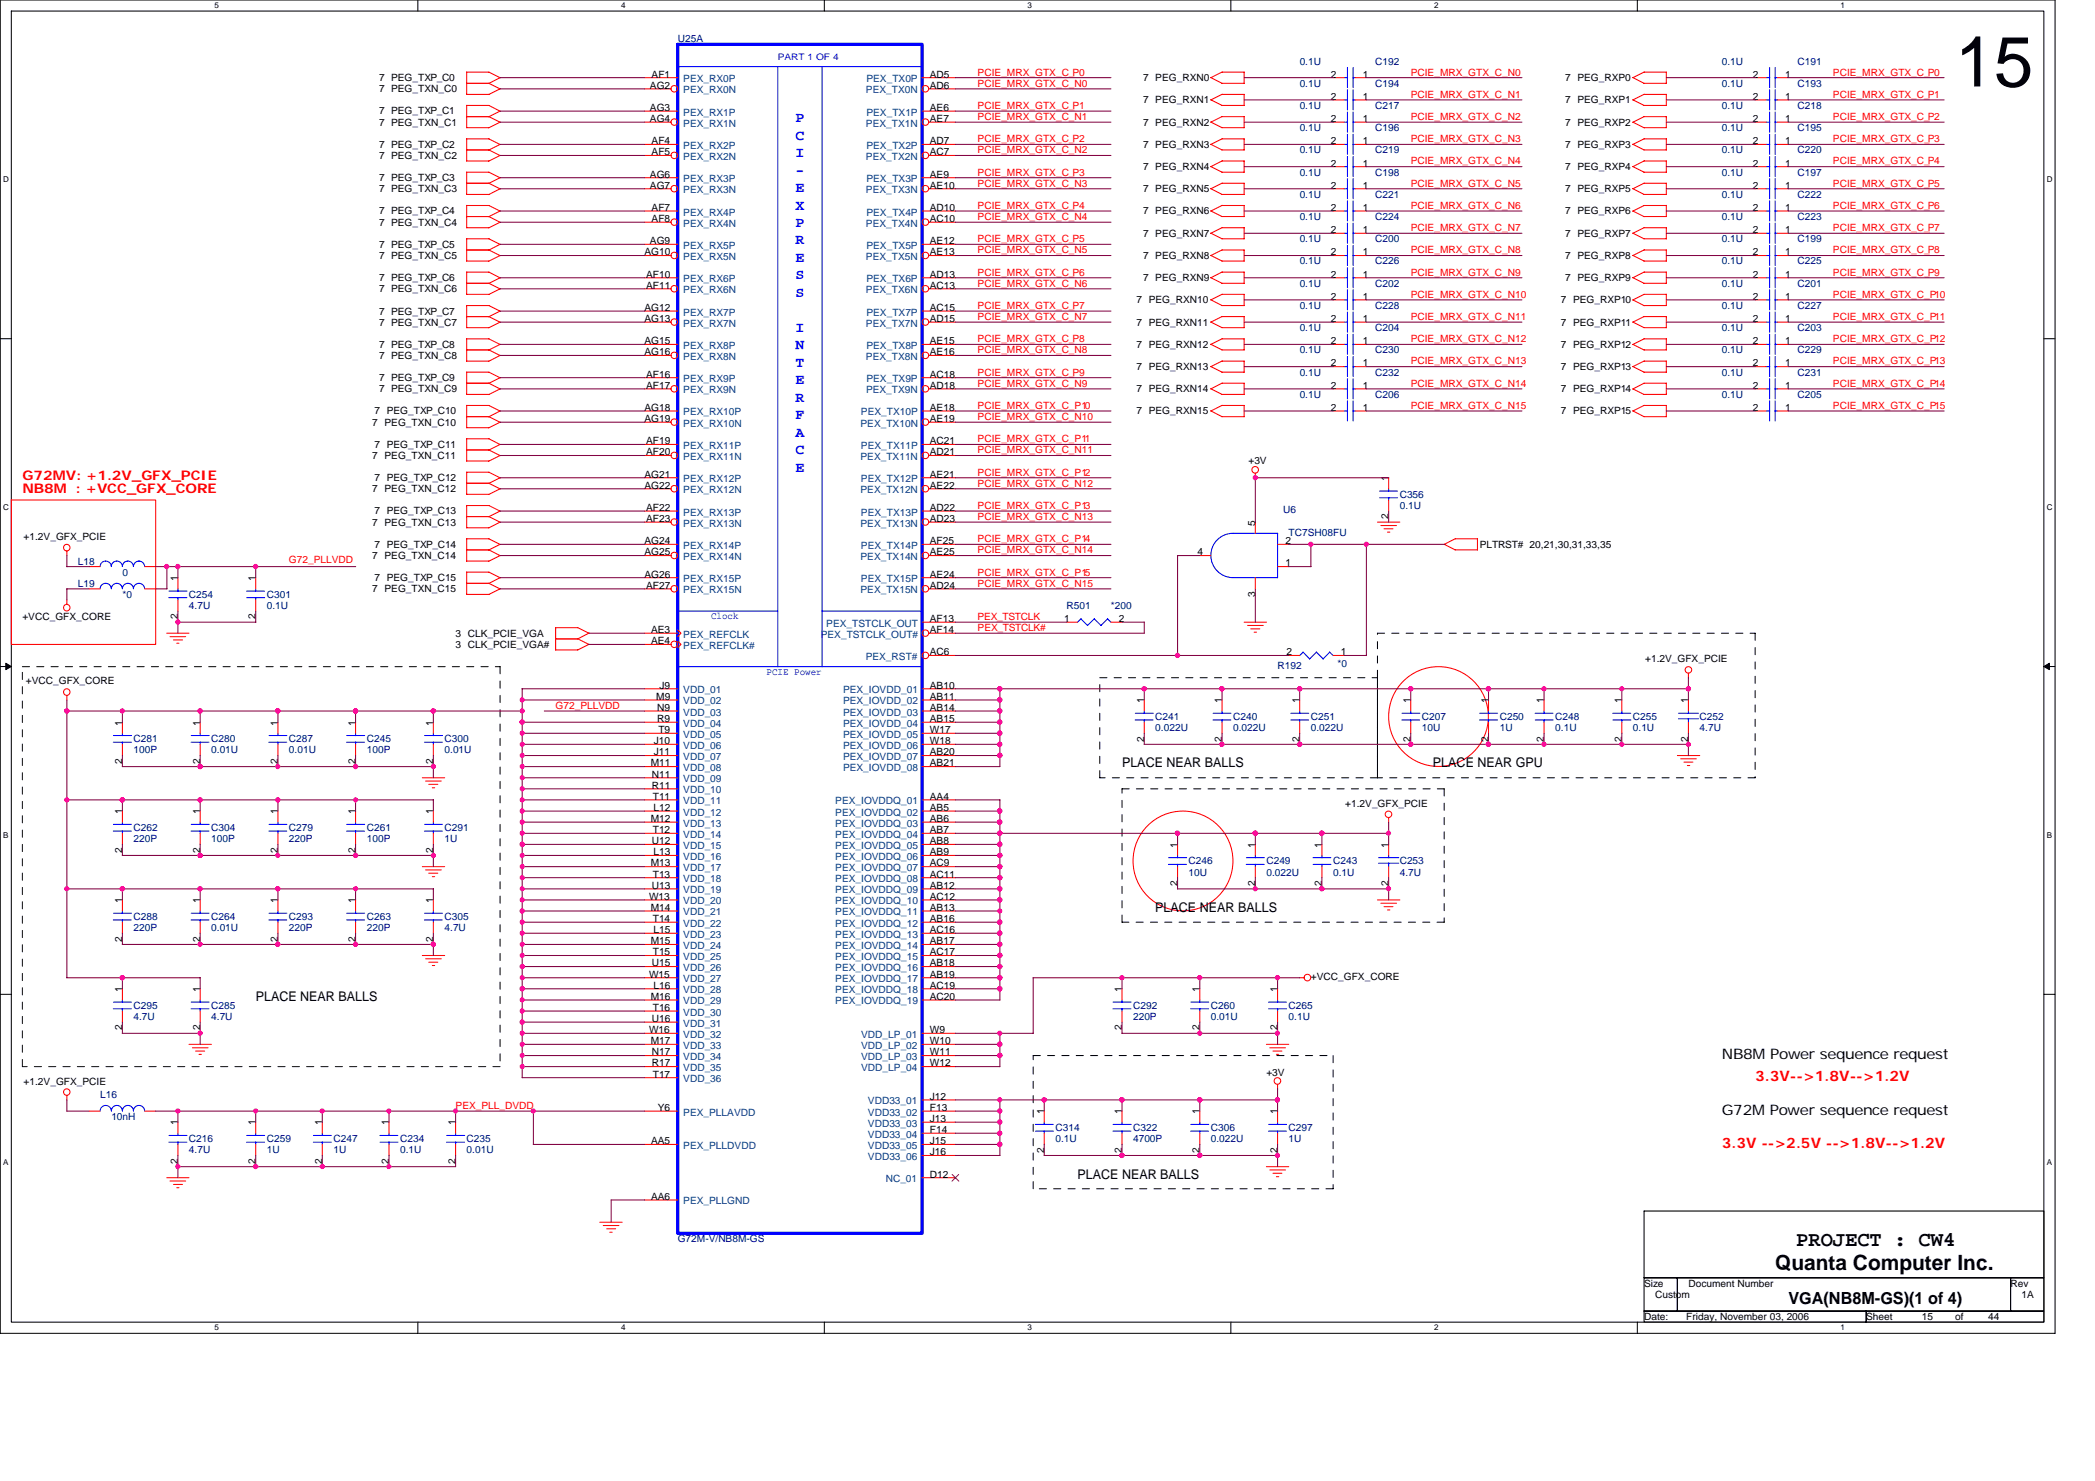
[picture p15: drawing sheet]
<svg xmlns="http://www.w3.org/2000/svg" width="297mm" height="210mm" viewBox="0 0 297 210" stroke-linecap="round" stroke-linejoin="round" font-family="sans-serif">
<defs><g id="words">
<text font-size="10.1" x="277.2" y="12.3">15</text>
<g font-size="3">
<text x="251.7" y="179.9">Quanta Computer Inc.</text>
<text x="254.7" y="176.5">PROJECT : CW4</text>
</g>
<text font-size="2.4" x="253.6" y="184.9">VGA(NB8M-GS)(1 of 4)</text>
<g font-size="2.1" fill="#00f">
<text x="112.8" y="17.3">P</text>
<text x="112.8" y="19.8">C</text>
<text x="112.8" y="22.3">I</text>
<text x="112.8" y="24.7">-</text>
<text x="112.8" y="27.2">E</text>
<text x="112.8" y="29.7">X</text>
<text x="112.8" y="32.2">P</text>
<text x="112.8" y="34.7">R</text>
<text x="112.8" y="37.1">E</text>
<text x="112.8" y="39.6">S</text>
<text x="112.8" y="42.1">S</text>
<text x="112.8" y="47">I</text>
<text x="112.8" y="49.5">N</text>
<text x="112.8" y="52">T</text>
<text x="112.8" y="54.5">E</text>
<text x="112.8" y="56.9">R</text>
<text x="112.8" y="59.4">F</text>
<text x="112.8" y="61.9">A</text>
<text x="112.8" y="64.4">C</text>
<text x="112.8" y="66.8">E</text>
</g>
<g font-size="2.1">
<text x="244.1" y="150.1">NB8M Power sequence request</text>
<text x="244.1" y="158">G72M Power sequence request</text>
</g>
<g font-size="2.1" fill="#f00">
<text x="248.9" y="153.2">3.3V--&gt;1.8V--&gt;1.2V</text>
<text x="244.1" y="162.7">3.3V --&gt;2.5V --&gt;1.8V--&gt;1.2V</text>
</g>
<g font-size="1.9" fill="#f00">
<text x="3.2" y="68">G72MV: +1.2V_GFX_PCIE</text>
<text x="3.2" y="69.8">NB8M : +VCC_GFX_CORE</text>
</g>
<g font-size="1.9">
<text x="159.1" y="108.8">PLACE NEAR BALLS</text>
<text x="203.2" y="108.8">PLACE NEAR GPU</text>
<text x="163.8" y="129.2">PLACE NEAR BALLS</text>
<text x="36.3" y="141.8">PLACE NEAR BALLS</text>
<text x="152.8" y="167">PLACE NEAR BALLS</text>
</g>
<g font-size="1.4" fill="#000080">
<text x="96.1" y="6">U25A</text>
<text x="184.3" y="9.1">0.1U</text>
<text x="195" y="9.1">C192</text>
<text x="244.1" y="9.1">0.1U</text>
<text x="254.8" y="9.1">C191</text>
<text x="184.3" y="12.3">0.1U</text>
<text x="184.3" y="15.4">0.1U</text>
<text x="195" y="12.3">C194</text>
<text x="195" y="15.4">C217</text>
<text x="244.1" y="12.3">0.1U</text>
<text x="244.1" y="15.4">0.1U</text>
<text x="254.8" y="12.3">C193</text>
<text x="254.8" y="15.4">C218</text>
<text x="184.3" y="18.6">0.1U</text>
<text x="184.3" y="21.7">0.1U</text>
<text x="195" y="18.6">C196</text>
<text x="195" y="21.7">C219</text>
<text x="244.1" y="18.6">0.1U</text>
<text x="244.1" y="21.7">0.1U</text>
<text x="254.8" y="18.6">C195</text>
<text x="254.8" y="21.7">C220</text>
<text x="184.3" y="24.9">0.1U</text>
<text x="184.3" y="28">0.1U</text>
<text x="195" y="24.9">C198</text>
<text x="195" y="28">C221</text>
<text x="244.1" y="28">0.1U</text>
<text x="244.1" y="24.9">0.1U</text>
<text x="254.8" y="28">C222</text>
<text x="254.8" y="24.9">C197</text>
<text x="184.3" y="31.2">0.1U</text>
<text x="184.3" y="34.3">0.1U</text>
<text x="195" y="31.2">C224</text>
<text x="195" y="34.3">C200</text>
<text x="244.1" y="31.2">0.1U</text>
<text x="244.1" y="34.3">0.1U</text>
<text x="254.8" y="31.2">C223</text>
<text x="254.8" y="34.3">C199</text>
<text x="184.3" y="37.5">0.1U</text>
<text x="184.3" y="40.6">0.1U</text>
<text x="195" y="37.5">C226</text>
<text x="195" y="40.6">C202</text>
<text x="244.1" y="40.6">0.1U</text>
<text x="244.1" y="37.5">0.1U</text>
<text x="254.8" y="40.6">C201</text>
<text x="254.8" y="37.5">C225</text>
<text x="184.3" y="43.8">0.1U</text>
<text x="184.3" y="46.9">0.1U</text>
<text x="195" y="43.8">C228</text>
<text x="195" y="46.9">C204</text>
<text x="244.1" y="46.9">0.1U</text>
<text x="244.1" y="43.8">0.1U</text>
<text x="254.8" y="46.9">C203</text>
<text x="254.8" y="43.8">C227</text>
<text x="184.3" y="53.2">0.1U</text>
<text x="184.3" y="50.1">0.1U</text>
<text x="195" y="53.2">C232</text>
<text x="195" y="50.1">C230</text>
<text x="244.1" y="50.1">0.1U</text>
<text x="244.1" y="53.2">0.1U</text>
<text x="254.8" y="50.1">C229</text>
<text x="254.8" y="53.2">C231</text>
<text x="184.3" y="56.4">0.1U</text>
<text x="195" y="56.4">C206</text>
<text x="244.1" y="56.4">0.1U</text>
<text x="254.8" y="56.4">C205</text>
<text x="198.5" y="70.5">C356</text>
<text x="181.9" y="72.7">U6</text>
<text x="182.7" y="75.9">TC7SH08FU</text>
<text x="198.5" y="72.1">0.1U</text>
<text x="11" y="80">L18</text>
<text x="11" y="83.1">L19</text>
<text x="17.4" y="81.6">0</text>
<text x="17.4" y="84.7">*0</text>
<text x="26.8" y="84.7">C254</text>
<text x="26.8" y="86.3">4.7U</text>
<text x="37.8" y="84.7">C301</text>
<text x="37.8" y="86.3">0.1U</text>
<text x="151.2" y="86.3">R501</text>
<text x="157.5" y="86.3">*200</text>
<text x="181.1" y="94.8">R192</text>
<text x="189.6" y="94.5">*0</text>
<text x="18.9" y="105.2">C281</text>
<text x="18.9" y="106.8">100P</text>
<text x="29.9" y="105.2">C280</text>
<text x="29.9" y="106.8">0.01U</text>
<text x="41" y="105.2">C287</text>
<text x="41" y="106.8">0.01U</text>
<text x="52" y="105.2">C245</text>
<text x="52" y="106.8">100P</text>
<text x="63" y="105.2">C300</text>
<text x="63" y="106.8">0.01U</text>
<text x="163.8" y="102">C241</text>
<text x="163.8" y="103.6">0.022U</text>
<text x="174.8" y="102">C240</text>
<text x="174.8" y="103.6">0.022U</text>
<text x="185.9" y="102">C251</text>
<text x="185.9" y="103.6">0.022U</text>
<text x="201.6" y="102">C207</text>
<text x="201.6" y="103.6">10U</text>
<text x="212.6" y="102">C250</text>
<text x="212.6" y="103.6">1U</text>
<text x="220.5" y="102">C248</text>
<text x="220.5" y="103.6">0.1U</text>
<text x="231.5" y="102">C255</text>
<text x="231.5" y="103.6">0.1U</text>
<text x="241" y="102">C252</text>
<text x="241" y="103.6">4.7U</text>
<text x="18.9" y="117.8">C262</text>
<text x="18.9" y="119.4">220P</text>
<text x="29.9" y="117.8">C304</text>
<text x="29.9" y="119.4">100P</text>
<text x="41" y="117.8">C279</text>
<text x="41" y="119.4">220P</text>
<text x="52" y="117.8">C261</text>
<text x="52" y="119.4">100P</text>
<text x="63" y="117.8">C291</text>
<text x="63" y="119.4">1U</text>
<text x="168.5" y="122.5">C246</text>
<text x="168.5" y="124.1">10U</text>
<text x="179.6" y="122.5">C249</text>
<text x="179.6" y="124.1">0.022U</text>
<text x="189" y="122.5">C243</text>
<text x="189" y="124.1">0.1U</text>
<text x="198.5" y="122.5">C253</text>
<text x="198.5" y="124.1">4.7U</text>
<text x="18.9" y="130.4">C288</text>
<text x="18.9" y="132">220P</text>
<text x="29.9" y="130.4">C264</text>
<text x="29.9" y="132">0.01U</text>
<text x="41" y="130.4">C293</text>
<text x="41" y="132">220P</text>
<text x="52" y="130.4">C263</text>
<text x="52" y="132">220P</text>
<text x="63" y="130.4">C305</text>
<text x="63" y="132">4.7U</text>
<text x="18.9" y="143">C295</text>
<text x="29.9" y="143">C285</text>
<text x="160.7" y="143">C292</text>
<text x="171.7" y="143">C260</text>
<text x="182.7" y="143">C265</text>
<text x="18.9" y="144.6">4.7U</text>
<text x="29.9" y="144.6">4.7U</text>
<text x="160.7" y="144.6">220P</text>
<text x="171.7" y="144.6">0.01U</text>
<text x="182.7" y="144.6">0.1U</text>
<text x="14.2" y="155.6">L16</text>
<text x="15.8" y="158.8">10nH</text>
<text x="26.8" y="161.9">C216</text>
<text x="37.8" y="161.9">C259</text>
<text x="47.3" y="161.9">C247</text>
<text x="56.7" y="161.9">C234</text>
<text x="66.2" y="161.9">C235</text>
<text x="149.6" y="160.3">C314</text>
<text x="149.6" y="161.9">0.1U</text>
<text x="160.7" y="160.3">C322</text>
<text x="160.7" y="161.9">4700P</text>
<text x="171.7" y="160.3">C306</text>
<text x="171.7" y="161.9">0.022U</text>
<text x="182.7" y="160.3">C297</text>
<text x="182.7" y="161.9">1U</text>
<text x="26.8" y="163.5">4.7U</text>
<text x="37.8" y="163.5">1U</text>
<text x="47.3" y="163.5">1U</text>
<text x="56.7" y="163.5">0.1U</text>
<text x="66.2" y="163.5">0.01U</text>
<text x="96.1" y="176.1">G72M-V/NB8M-GS</text>
</g>
<g font-size="1.4">
<text x="53.7" y="11.5">7 PEG_TXP_C0</text>
<text x="92.4" y="11">AF1</text>
<text x="131.8" y="11">AD5</text>
<text x="162.1" y="11.5">7 PEG_RXN0</text>
<text x="188.7" y="11">2</text>
<text x="193.2" y="11">1</text>
<text x="221.9" y="11.5">7 PEG_RXP0</text>
<text x="248.5" y="11">2</text>
<text x="253.1" y="11">1</text>
<text x="53.7" y="16.2">7 PEG_TXP_C1</text>
<text x="53.7" y="17.8">7 PEG_TXN_C1</text>
<text x="53.7" y="13.1">7 PEG_TXN_C0</text>
<text x="92.2" y="12.6">AG2</text>
<text x="92.2" y="15.7">AG3</text>
<text x="92.2" y="17.3">AG4</text>
<text x="131.8" y="12.6">AD6</text>
<text x="131.8" y="15.7">AE6</text>
<text x="131.8" y="17.3">AE7</text>
<text x="162.1" y="17.8">7 PEG_RXN2</text>
<text x="162.1" y="14.6">7 PEG_RXN1</text>
<text x="188.7" y="14.1">2</text>
<text x="188.7" y="17.3">2</text>
<text x="193.2" y="14.1">1</text>
<text x="193.2" y="17.3">1</text>
<text x="221.9" y="17.8">7 PEG_RXP2</text>
<text x="221.9" y="14.6">7 PEG_RXP1</text>
<text x="248.5" y="14.1">2</text>
<text x="248.5" y="17.3">2</text>
<text x="253.1" y="14.1">1</text>
<text x="253.1" y="17.3">1</text>
<text x="53.7" y="21">7 PEG_TXP_C2</text>
<text x="53.7" y="22.5">7 PEG_TXN_C2</text>
<text x="92.4" y="20.4">AF4</text>
<text x="92.4" y="22">AF5</text>
<text x="131.8" y="20.4">AD7</text>
<text x="131.8" y="22">AC7</text>
<text x="162.1" y="21">7 PEG_RXN3</text>
<text x="188.7" y="20.4">2</text>
<text x="188.7" y="23.6">2</text>
<text x="193.2" y="20.4">1</text>
<text x="193.2" y="23.6">1</text>
<text x="221.9" y="21">7 PEG_RXP3</text>
<text x="248.5" y="20.4">2</text>
<text x="248.5" y="23.6">2</text>
<text x="253.1" y="20.4">1</text>
<text x="253.1" y="23.6">1</text>
<text x="53.7" y="25.7">7 PEG_TXP_C3</text>
<text x="53.7" y="27.2">7 PEG_TXN_C3</text>
<text x="92.2" y="25.2">AG6</text>
<text x="92.2" y="26.7">AG7</text>
<text x="92.4" y="29.9">AF7</text>
<text x="131.8" y="25.2">AE9</text>
<text x="131.8" y="26.7">AE10</text>
<text x="131.8" y="29.9">AD10</text>
<text x="162.1" y="27.2">7 PEG_RXN5</text>
<text x="162.1" y="24.1">7 PEG_RXN4</text>
<text x="188.7" y="26.7">2</text>
<text x="188.7" y="29.9">2</text>
<text x="193.2" y="26.7">1</text>
<text x="193.2" y="29.9">1</text>
<text x="221.9" y="27.2">7 PEG_RXP5</text>
<text x="221.9" y="24.1">7 PEG_RXP4</text>
<text x="248.5" y="29.9">2</text>
<text x="248.5" y="26.7">2</text>
<text x="253.1" y="29.9">1</text>
<text x="253.1" y="26.7">1</text>
<text x="53.7" y="32">7 PEG_TXN_C4</text>
<text x="53.7" y="30.4">7 PEG_TXP_C4</text>
<text x="53.7" y="35.1">7 PEG_TXP_C5</text>
<text x="92.2" y="34.6">AG9</text>
<text x="92.4" y="31.5">AF8</text>
<text x="131.8" y="31.5">AC10</text>
<text x="131.8" y="34.6">AE12</text>
<text x="162.1" y="33.5">7 PEG_RXN7</text>
<text x="162.1" y="30.4">7 PEG_RXN6</text>
<text x="188.7" y="33">2</text>
<text x="193.2" y="33">1</text>
<text x="221.9" y="30.4">7 PEG_RXP6</text>
<text x="221.9" y="33.5">7 PEG_RXP7</text>
<text x="248.5" y="33">2</text>
<text x="253.1" y="33">1</text>
<text x="53.7" y="41.4">7 PEG_TXN_C6</text>
<text x="53.7" y="39.8">7 PEG_TXP_C6</text>
<text x="53.7" y="36.7">7 PEG_TXN_C5</text>
<text x="91.4" y="36.2">AG10</text>
<text x="91.6" y="39.3">AF10</text>
<text x="91.6" y="40.9">AF11</text>
<text x="131.8" y="36.2">AE13</text>
<text x="131.8" y="40.9">AC13</text>
<text x="131.8" y="39.3">AD13</text>
<text x="162.1" y="36.7">7 PEG_RXN8</text>
<text x="162.1" y="39.8">7 PEG_RXN9</text>
<text x="188.7" y="39.3">2</text>
<text x="188.7" y="36.2">2</text>
<text x="193.2" y="39.3">1</text>
<text x="193.2" y="36.2">1</text>
<text x="221.9" y="36.7">7 PEG_RXP8</text>
<text x="221.9" y="39.8">7 PEG_RXP9</text>
<text x="248.5" y="39.3">2</text>
<text x="248.5" y="36.2">2</text>
<text x="253.1" y="39.3">1</text>
<text x="253.1" y="36.2">1</text>
<text x="53.7" y="44.6">7 PEG_TXP_C7</text>
<text x="53.7" y="46.1">7 PEG_TXN_C7</text>
<text x="91.4" y="44.1">AG12</text>
<text x="91.4" y="45.6">AG13</text>
<text x="131.8" y="44.1">AC15</text>
<text x="131.8" y="45.6">AD15</text>
<text x="161.1" y="43">7 PEG_RXN10</text>
<text x="161.1" y="46.1">7 PEG_RXN11</text>
<text x="188.7" y="45.6">2</text>
<text x="188.7" y="42.5">2</text>
<text x="193.2" y="45.6">1</text>
<text x="193.2" y="42.5">1</text>
<text x="221.3" y="43">7 PEG_RXP10</text>
<text x="221.3" y="46.1">7 PEG_RXP11</text>
<text x="248.5" y="42.5">2</text>
<text x="248.5" y="45.6">2</text>
<text x="253.1" y="42.5">1</text>
<text x="253.1" y="45.6">1</text>
<text x="53.7" y="50.9">7 PEG_TXN_C8</text>
<text x="53.7" y="49.3">7 PEG_TXP_C8</text>
<text x="91.4" y="48.8">AG15</text>
<text x="91.4" y="50.4">AG16</text>
<text x="91.6" y="53.5">AF16</text>
<text x="131.8" y="48.8">AE15</text>
<text x="131.8" y="50.4">AE16</text>
<text x="131.8" y="53.5">AC18</text>
<text x="161.1" y="49.3">7 PEG_RXN12</text>
<text x="161.1" y="52.5">7 PEG_RXN13</text>
<text x="188.7" y="48.8">2</text>
<text x="188.7" y="51.9">2</text>
<text x="193.2" y="48.8">1</text>
<text x="193.2" y="51.9">1</text>
<text x="221.3" y="49.3">7 PEG_RXP12</text>
<text x="221.3" y="52.5">7 PEG_RXP13</text>
<text x="248.5" y="48.8">2</text>
<text x="248.5" y="51.9">2</text>
<text x="253.1" y="48.8">1</text>
<text x="253.1" y="51.9">1</text>
<text x="53.1" y="58.7">7 PEG_TXP_C10</text>
<text x="53.7" y="55.6">7 PEG_TXN_C9</text>
<text x="53.7" y="54">7 PEG_TXP_C9</text>
<text x="91.4" y="58.2">AG18</text>
<text x="91.4" y="59.8">AG19</text>
<text x="91.6" y="55.1">AF17</text>
<text x="131.8" y="55.1">AD18</text>
<text x="131.8" y="58.2">AE18</text>
<text x="131.8" y="59.8">AE19</text>
<text x="161.1" y="58.7">7 PEG_RXN15</text>
<text x="161.1" y="55.6">7 PEG_RXN14</text>
<text x="188.7" y="58.2">2</text>
<text x="188.7" y="55.1">2</text>
<text x="193.2" y="58.2">1</text>
<text x="193.2" y="55.1">1</text>
<text x="221.3" y="58.7">7 PEG_RXP15</text>
<text x="221.3" y="55.6">7 PEG_RXP14</text>
<text x="248.5" y="58.2">2</text>
<text x="248.5" y="55.1">2</text>
<text x="253.1" y="58.2">1</text>
<text x="253.1" y="55.1">1</text>
<text x="52.8" y="60.3">7 PEG_TXN_C10</text>
<text x="52.8" y="65">7 PEG_TXN_C11</text>
<text x="53.1" y="63.5">7 PEG_TXP_C11</text>
<text x="91.6" y="63">AF19</text>
<text x="91.6" y="64.5">AF20</text>
<text x="131.8" y="63">AC21</text>
<text x="131.8" y="64.5">AD21</text>
<text x="177" y="65.8">+3V</text>
<text x="52.8" y="69.8">7 PEG_TXN_C12</text>
<text x="53.1" y="68.2">7 PEG_TXP_C12</text>
<text x="91.4" y="67.7">AG21</text>
<text x="91.4" y="69.3">AG22</text>
<text x="131.8" y="67.7">AE21</text>
<text x="131.8" y="69.3">AE22</text>
<text x="196.9" y="68.2" transform="rotate(-90 196.9 68.2)">1</text>
<text x="3.3" y="76.5">+1.2V_GFX_PCIE</text>
<text x="52.8" y="74.5">7 PEG_TXN_C13</text>
<text x="53.1" y="72.9">7 PEG_TXP_C13</text>
<text x="53.1" y="77.6">7 PEG_TXP_C14</text>
<text x="91.4" y="77.1">AG24</text>
<text x="91.6" y="72.4">AF22</text>
<text x="91.6" y="74">AF23</text>
<text x="131.8" y="72.4">AD22</text>
<text x="131.8" y="74">AD23</text>
<text x="131.8" y="77.1">AF25</text>
<text x="178" y="74.5" transform="rotate(-90 178 74.5)">5</text>
<text x="182.2" y="77.1">2</text>
<text x="196.9" y="73.6" transform="rotate(-90 196.9 73.6)">2</text>
<text x="209.8" y="77.6">PLTRST# 20,21,30,31,33,35</text>
<text x="25.2" y="82.4" transform="rotate(-90 25.2 82.4)">1</text>
<text x="36.2" y="82.4" transform="rotate(-90 36.2 82.4)">1</text>
<text x="52.8" y="79.2">7 PEG_TXN_C14</text>
<text x="52.8" y="83.9">7 PEG_TXN_C15</text>
<text x="53.1" y="82.4">7 PEG_TXP_C15</text>
<text x="91.4" y="78.7">AG25</text>
<text x="91.4" y="81.9">AG26</text>
<text x="91.6" y="83.4">AF27</text>
<text x="131.8" y="78.7">AE25</text>
<text x="131.8" y="81.9">AE24</text>
<text x="131.8" y="83.4">AD24</text>
<text x="169.8" y="78.7">4</text>
<text x="182.2" y="80.3">1</text>
<text x="3.2" y="87.9">+VCC_GFX_CORE</text>
<text x="25.2" y="87.8" transform="rotate(-90 25.2 87.8)">2</text>
<text x="36.2" y="87.8" transform="rotate(-90 36.2 87.8)">2</text>
<text x="92.3" y="89.7">AE3</text>
<text x="131.8" y="88.2">AF13</text>
<text x="131.8" y="89.7">AF14</text>
<text x="150.9" y="88.2">1</text>
<text x="158.6" y="88.2">2</text>
<text x="178" y="84.6" transform="rotate(-90 178 84.6)">3</text>
<text x="64.6" y="90.2">3 CLK_PCIE_VGA</text>
<text x="64.6" y="91.8">3 CLK_PCIE_VGA#</text>
<text x="92.3" y="91.3">AE4</text>
<text x="131.8" y="92.9">AC6</text>
<text x="182.4" y="92.9">2</text>
<text x="190.1" y="92.9">1</text>
<text x="233.3" y="93.9">+1.2V_GFX_PCIE</text>
<text x="3.7" y="97">+VCC_GFX_CORE</text>
<text x="93" y="99.2">M9</text>
<text x="93.2" y="100.8">N9</text>
<text x="93.5" y="97.6">J9</text>
<text x="131.8" y="97.6">AB10</text>
<text x="131.8" y="99.2">AB11</text>
<text x="131.8" y="100.8">AB14</text>
<text x="162.2" y="99.7" transform="rotate(-90 162.2 99.7)">1</text>
<text x="173.2" y="99.7" transform="rotate(-90 173.2 99.7)">1</text>
<text x="184.3" y="99.7" transform="rotate(-90 184.3 99.7)">1</text>
<text x="200" y="99.7" transform="rotate(-90 200 99.7)">1</text>
<text x="211" y="99.7" transform="rotate(-90 211 99.7)">1</text>
<text x="218.9" y="99.7" transform="rotate(-90 218.9 99.7)">1</text>
<text x="229.9" y="99.7" transform="rotate(-90 229.9 99.7)">1</text>
<text x="239.4" y="99.7" transform="rotate(-90 239.4 99.7)">1</text>
<text x="17.3" y="102.8" transform="rotate(-90 17.3 102.8)">1</text>
<text x="28.4" y="102.8" transform="rotate(-90 28.4 102.8)">1</text>
<text x="39.4" y="102.8" transform="rotate(-90 39.4 102.8)">1</text>
<text x="50.4" y="102.8" transform="rotate(-90 50.4 102.8)">1</text>
<text x="61.4" y="102.8" transform="rotate(-90 61.4 102.8)">1</text>
<text x="92.7" y="105.5">J10</text>
<text x="92.7" y="107.1">J11</text>
<text x="93.2" y="102.3">R9</text>
<text x="93.3" y="103.9">T9</text>
<text x="131.8" y="102.3">AB15</text>
<text x="131.8" y="103.9">W17</text>
<text x="131.8" y="105.5">W18</text>
<text x="131.8" y="107.1">AB20</text>
<text x="162.2" y="105.1" transform="rotate(-90 162.2 105.1)">2</text>
<text x="173.2" y="105.1" transform="rotate(-90 173.2 105.1)">2</text>
<text x="184.3" y="105.1" transform="rotate(-90 184.3 105.1)">2</text>
<text x="200" y="105.1" transform="rotate(-90 200 105.1)">2</text>
<text x="211" y="105.1" transform="rotate(-90 211 105.1)">2</text>
<text x="218.9" y="105.1" transform="rotate(-90 218.9 105.1)">2</text>
<text x="229.9" y="105.1" transform="rotate(-90 229.9 105.1)">2</text>
<text x="239.4" y="105.1" transform="rotate(-90 239.4 105.1)">2</text>
<text x="17.3" y="108.2" transform="rotate(-90 17.3 108.2)">2</text>
<text x="28.4" y="108.2" transform="rotate(-90 28.4 108.2)">2</text>
<text x="39.4" y="108.2" transform="rotate(-90 39.4 108.2)">2</text>
<text x="50.4" y="108.2" transform="rotate(-90 50.4 108.2)">2</text>
<text x="61.4" y="108.2" transform="rotate(-90 61.4 108.2)">2</text>
<text x="92.3" y="108.6">M11</text>
<text x="92.4" y="110.2">N11</text>
<text x="92.4" y="111.8">R11</text>
<text x="92.6" y="113.3">T11</text>
<text x="131.8" y="108.6">AB21</text>
<text x="131.8" y="113.3">AA4</text>
<text x="17.3" y="115.4" transform="rotate(-90 17.3 115.4)">1</text>
<text x="28.4" y="115.4" transform="rotate(-90 28.4 115.4)">1</text>
<text x="39.4" y="115.4" transform="rotate(-90 39.4 115.4)">1</text>
<text x="50.4" y="115.4" transform="rotate(-90 50.4 115.4)">1</text>
<text x="61.4" y="115.4" transform="rotate(-90 61.4 115.4)">1</text>
<text x="92.3" y="116.5">M12</text>
<text x="92.4" y="119.7">U12</text>
<text x="92.6" y="118.1">T12</text>
<text x="92.6" y="114.9">L12</text>
<text x="131.8" y="114.9">AB5</text>
<text x="131.8" y="116.5">AB6</text>
<text x="131.8" y="118.1">AB7</text>
<text x="131.8" y="119.7">AB8</text>
<text x="190.7" y="114.3">+1.2V_GFX_PCIE</text>
<text x="17.3" y="120.9" transform="rotate(-90 17.3 120.9)">2</text>
<text x="28.4" y="120.9" transform="rotate(-90 28.4 120.9)">2</text>
<text x="39.4" y="120.9" transform="rotate(-90 39.4 120.9)">2</text>
<text x="50.4" y="120.9" transform="rotate(-90 50.4 120.9)">2</text>
<text x="61.4" y="120.9" transform="rotate(-90 61.4 120.9)">2</text>
<text x="92.3" y="122.8">M13</text>
<text x="92.4" y="126">U13</text>
<text x="92.6" y="124.4">T13</text>
<text x="92.6" y="121.2">L13</text>
<text x="131.8" y="121.2">AB9</text>
<text x="131.8" y="122.8">AC9</text>
<text x="131.8" y="124.4">AC11</text>
<text x="131.8" y="126">AB12</text>
<text x="166.9" y="125.6" transform="rotate(-90 166.9 125.6)">2</text>
<text x="166.9" y="120.1" transform="rotate(-90 166.9 120.1)">1</text>
<text x="178" y="125.6" transform="rotate(-90 178 125.6)">2</text>
<text x="178" y="120.1" transform="rotate(-90 178 120.1)">1</text>
<text x="187.4" y="125.6" transform="rotate(-90 187.4 125.6)">2</text>
<text x="187.4" y="120.1" transform="rotate(-90 187.4 120.1)">1</text>
<text x="196.9" y="125.6" transform="rotate(-90 196.9 125.6)">2</text>
<text x="196.9" y="120.1" transform="rotate(-90 196.9 120.1)">1</text>
<text x="17.3" y="128" transform="rotate(-90 17.3 128)">1</text>
<text x="28.4" y="128" transform="rotate(-90 28.4 128)">1</text>
<text x="39.4" y="128" transform="rotate(-90 39.4 128)">1</text>
<text x="50.4" y="128" transform="rotate(-90 50.4 128)">1</text>
<text x="61.4" y="128" transform="rotate(-90 61.4 128)">1</text>
<text x="92" y="127.5">W13</text>
<text x="92.3" y="129.1">M14</text>
<text x="92.6" y="130.7">T14</text>
<text x="131.8" y="127.5">AC12</text>
<text x="131.8" y="129.1">AB13</text>
<text x="131.8" y="130.7">AB16</text>
<text x="17.3" y="133.5" transform="rotate(-90 17.3 133.5)">2</text>
<text x="28.4" y="133.5" transform="rotate(-90 28.4 133.5)">2</text>
<text x="39.4" y="133.5" transform="rotate(-90 39.4 133.5)">2</text>
<text x="50.4" y="133.5" transform="rotate(-90 50.4 133.5)">2</text>
<text x="61.4" y="133.5" transform="rotate(-90 61.4 133.5)">2</text>
<text x="92.3" y="133.8">M15</text>
<text x="92.4" y="137">U15</text>
<text x="92.6" y="135.4">T15</text>
<text x="92.6" y="132.2">L15</text>
<text x="131.8" y="132.2">AC16</text>
<text x="131.8" y="133.8">AB17</text>
<text x="131.8" y="135.4">AC17</text>
<text x="131.8" y="137">AB18</text>
<text x="17.3" y="140.6" transform="rotate(-90 17.3 140.6)">1</text>
<text x="28.4" y="140.6" transform="rotate(-90 28.4 140.6)">1</text>
<text x="92" y="138.6">W15</text>
<text x="92.3" y="141.7">M16</text>
<text x="92.6" y="143.3">T16</text>
<text x="92.6" y="140.1">L16</text>
<text x="131.8" y="138.6">AB19</text>
<text x="131.8" y="140.1">AC19</text>
<text x="131.8" y="141.7">AC20</text>
<text x="159.1" y="140.6" transform="rotate(-90 159.1 140.6)">1</text>
<text x="170.1" y="140.6" transform="rotate(-90 170.1 140.6)">1</text>
<text x="181.1" y="140.6" transform="rotate(-90 181.1 140.6)">1</text>
<text x="185.9" y="138.9">+VCC_GFX_CORE</text>
<text x="17.3" y="146" transform="rotate(-90 17.3 146)">2</text>
<text x="28.4" y="146" transform="rotate(-90 28.4 146)">2</text>
<text x="92" y="146.4">W16</text>
<text x="92.3" y="148">M17</text>
<text x="92.4" y="144.8">U16</text>
<text x="92.4" y="149.6">N17</text>
<text x="131.8" y="146.4">W9</text>
<text x="131.8" y="148">W10</text>
<text x="131.8" y="149.6">W11</text>
<text x="159.1" y="146" transform="rotate(-90 159.1 146)">2</text>
<text x="170.1" y="146" transform="rotate(-90 170.1 146)">2</text>
<text x="181.1" y="146" transform="rotate(-90 181.1 146)">2</text>
<text x="3.3" y="153.7">+1.2V_GFX_PCIE</text>
<text x="92.4" y="151.2">R17</text>
<text x="92.6" y="152.7">T17</text>
<text x="131.8" y="151.2">W12</text>
<text x="131.8" y="155.9">J12</text>
<text x="179.6" y="152.4">+3V</text>
<text x="25.2" y="159.5" transform="rotate(-90 25.2 159.5)">1</text>
<text x="36.2" y="159.5" transform="rotate(-90 36.2 159.5)">1</text>
<text x="45.7" y="159.5" transform="rotate(-90 45.7 159.5)">1</text>
<text x="55.1" y="159.5" transform="rotate(-90 55.1 159.5)">1</text>
<text x="64.6" y="159.5" transform="rotate(-90 64.6 159.5)">1</text>
<text x="93.3" y="157.5">Y6</text>
<text x="131.8" y="157.5">F13</text>
<text x="131.8" y="159">J13</text>
<text x="131.8" y="160.6">F14</text>
<text x="148" y="157.9" transform="rotate(-90 148 157.9)">1</text>
<text x="159.1" y="157.9" transform="rotate(-90 159.1 157.9)">1</text>
<text x="170.1" y="157.9" transform="rotate(-90 170.1 157.9)">1</text>
<text x="181.1" y="157.9" transform="rotate(-90 181.1 157.9)">1</text>
<text x="25.2" y="165" transform="rotate(-90 25.2 165)">2</text>
<text x="36.2" y="165" transform="rotate(-90 36.2 165)">2</text>
<text x="45.7" y="165" transform="rotate(-90 45.7 165)">2</text>
<text x="55.1" y="165" transform="rotate(-90 55.1 165)">2</text>
<text x="64.6" y="165" transform="rotate(-90 64.6 165)">2</text>
<text x="92.3" y="162.2">AA5</text>
<text x="131.8" y="162.2">J15</text>
<text x="131.8" y="163.7">J16</text>
<text x="131.8" y="166.9">D12</text>
<text x="148" y="163.4" transform="rotate(-90 148 163.4)">2</text>
<text x="159.1" y="163.4" transform="rotate(-90 159.1 163.4)">2</text>
<text x="170.1" y="163.4" transform="rotate(-90 170.1 163.4)">2</text>
<text x="181.1" y="163.4" transform="rotate(-90 181.1 163.4)">2</text>
<text x="92.3" y="170.1">AA6</text>
<text x="233.1" y="182.4">Size</text>
<text x="234.7" y="183.9">Custom</text>
<text x="239.4" y="182.4">Document Number</text>
<text x="285.1" y="182.4">Rev</text>
<text x="286.6" y="183.9">1A</text>
<text x="233.1" y="187.1">Date:</text>
<text x="239.1" y="187.1">Friday, November 03, 2006</text>
<text x="264.6" y="187.1">Sheet</text>
<text x="272.5" y="187.1">15</text>
<text x="277.2" y="187.1">of</text>
<text x="281.9" y="187.1">44</text>
</g>
<g font-size="1.4" fill="#004080">
<text x="96.9" y="11.6">PEX_RX0P</text>
<text x="122.8" y="11.6">PEX_TX0P</text>
<text x="96.9" y="13.2">PEX_RX0N</text>
<text x="96.9" y="16.4">PEX_RX1P</text>
<text x="96.9" y="17.9">PEX_RX1N</text>
<text x="122.8" y="13.2">PEX_TX0N</text>
<text x="122.8" y="17.9">PEX_TX1N</text>
<text x="122.8" y="16.4">PEX_TX1P</text>
<text x="96.9" y="21.1">PEX_RX2P</text>
<text x="96.9" y="22.7">PEX_RX2N</text>
<text x="122.8" y="22.7">PEX_TX2N</text>
<text x="122.8" y="21.1">PEX_TX2P</text>
<text x="96.9" y="25.8">PEX_RX3P</text>
<text x="96.9" y="27.4">PEX_RX3N</text>
<text x="122.8" y="27.4">PEX_TX3N</text>
<text x="122.8" y="25.8">PEX_TX3P</text>
<text x="96.9" y="30.5">PEX_RX4P</text>
<text x="96.9" y="32.1">PEX_RX4N</text>
<text x="96.9" y="35.3">PEX_RX5P</text>
<text x="122.8" y="32.1">PEX_TX4N</text>
<text x="122.8" y="30.5">PEX_TX4P</text>
<text x="122.8" y="35.3">PEX_TX5P</text>
<text x="96.9" y="36.9">PEX_RX5N</text>
<text x="96.9" y="40">PEX_RX6P</text>
<text x="96.9" y="41.6">PEX_RX6N</text>
<text x="122.8" y="36.9">PEX_TX5N</text>
<text x="122.8" y="41.6">PEX_TX6N</text>
<text x="122.8" y="40">PEX_TX6P</text>
<text x="96.9" y="44.7">PEX_RX7P</text>
<text x="96.9" y="46.3">PEX_RX7N</text>
<text x="122.8" y="46.3">PEX_TX7N</text>
<text x="122.8" y="44.7">PEX_TX7P</text>
<text x="96.9" y="49.4">PEX_RX8P</text>
<text x="96.9" y="51">PEX_RX8N</text>
<text x="122.8" y="51">PEX_TX8N</text>
<text x="122.8" y="49.4">PEX_TX8P</text>
<text x="96.9" y="58.9">PEX_RX10P</text>
<text x="96.9" y="54.2">PEX_RX9P</text>
<text x="96.9" y="55.8">PEX_RX9N</text>
<text x="122.1" y="58.9">PEX_TX10P</text>
<text x="122.8" y="55.8">PEX_TX9N</text>
<text x="122.8" y="54.2">PEX_TX9P</text>
<text x="96.9" y="63.6">PEX_RX11P</text>
<text x="96.9" y="65.2">PEX_RX11N</text>
<text x="96.9" y="60.5">PEX_RX10N</text>
<text x="122" y="65.2">PEX_TX11N</text>
<text x="122" y="60.5">PEX_TX10N</text>
<text x="122.1" y="63.6">PEX_TX11P</text>
<text x="96.9" y="68.3">PEX_RX12P</text>
<text x="96.9" y="69.9">PEX_RX12N</text>
<text x="122" y="69.9">PEX_TX12N</text>
<text x="122.1" y="68.3">PEX_TX12P</text>
<text x="96.9" y="77.8">PEX_RX14P</text>
<text x="96.9" y="73.1">PEX_RX13P</text>
<text x="96.9" y="74.6">PEX_RX13N</text>
<text x="122" y="74.6">PEX_TX13N</text>
<text x="122.1" y="77.8">PEX_TX14P</text>
<text x="122.1" y="73.1">PEX_TX13P</text>
<text x="96.9" y="82.5">PEX_RX15P</text>
<text x="96.9" y="79.4">PEX_RX14N</text>
<text x="122" y="79.4">PEX_TX14N</text>
<text x="122.1" y="82.5">PEX_TX15P</text>
<text x="96.9" y="84.1">PEX_RX15N</text>
<text x="117.2" y="88.8">PEX_TSTCLK_OUT</text>
<text x="122" y="84.1">PEX_TX15N</text>
<text x="96.9" y="90.4">PEX_REFCLK</text>
<text x="96.9" y="92">PEX_REFCLK#</text>
<text x="116.4" y="90.4">PEX_TSTCLK_OUT#</text>
<text x="122.7" y="93.5">PEX_RST#</text>
<text x="96.9" y="101.4">VDD_03</text>
<text x="96.9" y="98.3">VDD_01</text>
<text x="96.9" y="99.8">VDD_02</text>
<text x="119.5" y="98.3">PEX_IOVDD_01</text>
<text x="119.5" y="99.8">PEX_IOVDD_02</text>
<text x="119.5" y="101.4">PEX_IOVDD_03</text>
<text x="96.9" y="103">VDD_04</text>
<text x="96.9" y="104.6">VDD_05</text>
<text x="96.9" y="106.1">VDD_06</text>
<text x="96.9" y="107.7">VDD_07</text>
<text x="119.5" y="103">PEX_IOVDD_04</text>
<text x="119.5" y="104.6">PEX_IOVDD_05</text>
<text x="119.5" y="106.1">PEX_IOVDD_06</text>
<text x="119.5" y="107.7">PEX_IOVDD_07</text>
<text x="96.9" y="109.3">VDD_08</text>
<text x="96.9" y="110.9">VDD_09</text>
<text x="96.9" y="112.4">VDD_10</text>
<text x="119.5" y="109.3">PEX_IOVDD_08</text>
<text x="96.9" y="114">VDD_11</text>
<text x="96.9" y="115.6">VDD_12</text>
<text x="96.9" y="117.2">VDD_13</text>
<text x="96.9" y="118.7">VDD_14</text>
<text x="118.4" y="114">PEX_IOVDDQ_01</text>
<text x="118.4" y="115.6">PEX_IOVDDQ_02</text>
<text x="118.4" y="117.2">PEX_IOVDDQ_03</text>
<text x="118.4" y="118.7">PEX_IOVDDQ_04</text>
<text x="96.9" y="120.3">VDD_15</text>
<text x="96.9" y="121.9">VDD_16</text>
<text x="96.9" y="123.5">VDD_17</text>
<text x="96.9" y="125">VDD_18</text>
<text x="118.4" y="120.3">PEX_IOVDDQ_05</text>
<text x="118.4" y="121.9">PEX_IOVDDQ_06</text>
<text x="118.4" y="123.5">PEX_IOVDDQ_07</text>
<text x="118.4" y="125">PEX_IOVDDQ_08</text>
<text x="96.9" y="126.6">VDD_19</text>
<text x="96.9" y="128.2">VDD_20</text>
<text x="96.9" y="129.8">VDD_21</text>
<text x="96.9" y="131.3">VDD_22</text>
<text x="118.4" y="126.6">PEX_IOVDDQ_09</text>
<text x="118.4" y="128.2">PEX_IOVDDQ_10</text>
<text x="118.4" y="129.8">PEX_IOVDDQ_11</text>
<text x="118.4" y="131.3">PEX_IOVDDQ_12</text>
<text x="96.9" y="132.9">VDD_23</text>
<text x="96.9" y="134.5">VDD_24</text>
<text x="96.9" y="136.1">VDD_25</text>
<text x="96.9" y="137.6">VDD_26</text>
<text x="118.4" y="132.9">PEX_IOVDDQ_13</text>
<text x="118.4" y="134.5">PEX_IOVDDQ_14</text>
<text x="118.4" y="136.1">PEX_IOVDDQ_15</text>
<text x="118.4" y="137.6">PEX_IOVDDQ_16</text>
<text x="96.9" y="139.2">VDD_27</text>
<text x="96.9" y="140.8">VDD_28</text>
<text x="96.9" y="142.4">VDD_29</text>
<text x="96.9" y="143.9">VDD_30</text>
<text x="118.4" y="139.2">PEX_IOVDDQ_17</text>
<text x="118.4" y="140.8">PEX_IOVDDQ_18</text>
<text x="118.4" y="142.4">PEX_IOVDDQ_19</text>
<text x="96.9" y="145.5">VDD_31</text>
<text x="96.9" y="147.1">VDD_32</text>
<text x="96.9" y="148.7">VDD_33</text>
<text x="122.1" y="147.1">VDD_LP_01</text>
<text x="122.1" y="148.7">VDD_LP_02</text>
<text x="96.9" y="150.2">VDD_34</text>
<text x="96.9" y="151.8">VDD_35</text>
<text x="96.9" y="153.4">VDD_36</text>
<text x="122.1" y="150.2">VDD_LP_03</text>
<text x="122.1" y="151.8">VDD_LP_04</text>
<text x="96.9" y="158.1">PEX_PLLAVDD</text>
<text x="123.1" y="156.5">VDD33_01</text>
<text x="123.1" y="158.1">VDD33_02</text>
<text x="123.1" y="159.7">VDD33_03</text>
<text x="123.1" y="161.2">VDD33_04</text>
<text x="96.9" y="162.8">PEX_PLLDVDD</text>
<text x="123.1" y="162.8">VDD33_05</text>
<text x="123.1" y="164.4">VDD33_06</text>
<text x="125.6" y="167.6">NC_01</text>
<text x="96.9" y="170.7">PEX_PLLGND</text>
</g>
<g font-size="1.4" fill="#f00">
<text x="138.6" y="10.7">PCIE_MRX_GTX_C_P0</text>
<text x="200" y="10.7">PCIE_MRX_GTX_C_N0</text>
<text x="259.9" y="10.7">PCIE_MRX_GTX_C_P0</text>
<text x="138.6" y="12.3">PCIE_MRX_GTX_C_N0</text>
<text x="138.6" y="15.4">PCIE_MRX_GTX_C_P1</text>
<text x="138.6" y="17">PCIE_MRX_GTX_C_N1</text>
<text x="200" y="13.9">PCIE_MRX_GTX_C_N1</text>
<text x="200" y="17">PCIE_MRX_GTX_C_N2</text>
<text x="259.9" y="13.9">PCIE_MRX_GTX_C_P1</text>
<text x="259.9" y="17">PCIE_MRX_GTX_C_P2</text>
<text x="138.6" y="21.7">PCIE_MRX_GTX_C_N2</text>
<text x="138.6" y="20.2">PCIE_MRX_GTX_C_P2</text>
<text x="200" y="23.3">PCIE_MRX_GTX_C_N4</text>
<text x="200" y="20.2">PCIE_MRX_GTX_C_N3</text>
<text x="259.9" y="23.3">PCIE_MRX_GTX_C_P4</text>
<text x="259.9" y="20.2">PCIE_MRX_GTX_C_P3</text>
<text x="138.6" y="24.9">PCIE_MRX_GTX_C_P3</text>
<text x="138.6" y="26.5">PCIE_MRX_GTX_C_N3</text>
<text x="138.6" y="29.6">PCIE_MRX_GTX_C_P4</text>
<text x="200" y="29.6">PCIE_MRX_GTX_C_N6</text>
<text x="200" y="26.5">PCIE_MRX_GTX_C_N5</text>
<text x="259.9" y="29.6">PCIE_MRX_GTX_C_P6</text>
<text x="259.9" y="26.5">PCIE_MRX_GTX_C_P5</text>
<text x="138.6" y="35.9">PCIE_MRX_GTX_C_N5</text>
<text x="138.6" y="34.3">PCIE_MRX_GTX_C_P5</text>
<text x="138.6" y="31.2">PCIE_MRX_GTX_C_N4</text>
<text x="200" y="32.8">PCIE_MRX_GTX_C_N7</text>
<text x="200" y="35.9">PCIE_MRX_GTX_C_N8</text>
<text x="259.9" y="32.8">PCIE_MRX_GTX_C_P7</text>
<text x="259.9" y="35.9">PCIE_MRX_GTX_C_P8</text>
<text x="138.6" y="39.1">PCIE_MRX_GTX_C_P6</text>
<text x="138.6" y="40.6">PCIE_MRX_GTX_C_N6</text>
<text x="200" y="39.1">PCIE_MRX_GTX_C_N9</text>
<text x="259.9" y="39.1">PCIE_MRX_GTX_C_P9</text>
<text x="138.6" y="43.8">PCIE_MRX_GTX_C_P7</text>
<text x="138.6" y="45.4">PCIE_MRX_GTX_C_N7</text>
<text x="200" y="42.2">PCIE_MRX_GTX_C_N10</text>
<text x="200" y="45.4">PCIE_MRX_GTX_C_N11</text>
<text x="259.9" y="42.2">PCIE_MRX_GTX_C_P10</text>
<text x="259.9" y="45.4">PCIE_MRX_GTX_C_P11</text>
<text x="138.6" y="48.5">PCIE_MRX_GTX_C_P8</text>
<text x="138.6" y="50.1">PCIE_MRX_GTX_C_N8</text>
<text x="138.6" y="53.2">PCIE_MRX_GTX_C_P9</text>
<text x="200" y="48.5">PCIE_MRX_GTX_C_N12</text>
<text x="200" y="51.6">PCIE_MRX_GTX_C_N13</text>
<text x="259.9" y="48.5">PCIE_MRX_GTX_C_P12</text>
<text x="259.9" y="51.6">PCIE_MRX_GTX_C_P13</text>
<text x="138.6" y="54.8">PCIE_MRX_GTX_C_N9</text>
<text x="138.6" y="58">PCIE_MRX_GTX_C_P10</text>
<text x="138.6" y="59.5">PCIE_MRX_GTX_C_N10</text>
<text x="200" y="54.8">PCIE_MRX_GTX_C_N14</text>
<text x="200" y="58">PCIE_MRX_GTX_C_N15</text>
<text x="259.9" y="54.8">PCIE_MRX_GTX_C_P14</text>
<text x="259.9" y="58">PCIE_MRX_GTX_C_P15</text>
<text x="138.6" y="64.3">PCIE_MRX_GTX_C_N11</text>
<text x="138.6" y="62.7">PCIE_MRX_GTX_C_P11</text>
<text x="138.6" y="67.4">PCIE_MRX_GTX_C_P12</text>
<text x="138.6" y="69">PCIE_MRX_GTX_C_N12</text>
<text x="138.6" y="72.1">PCIE_MRX_GTX_C_P13</text>
<text x="138.6" y="73.7">PCIE_MRX_GTX_C_N13</text>
<text x="138.6" y="76.9">PCIE_MRX_GTX_C_P14</text>
<text x="41" y="79.8">G72_PLLVDD</text>
<text x="138.6" y="78.4">PCIE_MRX_GTX_C_N14</text>
<text x="138.6" y="81.6">PCIE_MRX_GTX_C_P15</text>
<text x="138.6" y="83.1">PCIE_MRX_GTX_C_N15</text>
<text x="138.6" y="89.5">PEX_TSTCLK#</text>
<text x="138.6" y="87.9">PEX_TSTCLK</text>
<text x="78.8" y="100.5">G72_PLLVDD</text>
<text x="64.6" y="157.2">PEX_PLL_DVDD</text>
</g>
<g font-size="1.4" fill="#00f">
<text x="100.8" y="87.7">Clock</text>
<text x="108.7" y="95.6">PCIE Power</text>
</g>
<text font-size="1.3" fill="#00f" x="110.3" y="8.5">PART 1 OF 4</text>
<g font-size="1.1">
<text x="30.4" y="1.2">5</text>
<text x="88" y="1.2">4</text>
<text x="145.7" y="1.2">3</text>
<text x="203.3" y="1.2">2</text>
<text x="261" y="1.2">1</text>
<text x=".4" y="25.8">D</text>
<text x="290.2" y="25.8">D</text>
<text x=".4" y="72.2">C</text>
<text x="290.2" y="72.2">C</text>
<text x=".4" y="118.7">B</text>
<text x="290.2" y="118.7">B</text>
<text x=".4" y="165.2">A</text>
<text x="290.2" y="165.2">A</text>
<text x="30.4" y="188.6">5</text>
<text x="88" y="188.6">4</text>
<text x="145.7" y="188.6">3</text>
<text x="203.3" y="188.6">2</text>
<text x="261" y="188.6">1</text>
</g>
</g></defs>
<path d="M0 0h291.4v189h-291.4zM1.6 1.6h288.2v185.8h-288.2z" fill="none" stroke="#000" stroke-width=".15"/>
<g fill="#fff">
<path d="M30.4 .1h.6v1.3h-.6z"/>
<path d="M30.4 187.5h.6v1.3h-.6z"/>
</g>
<path d="M59.2 0v1.6M59.2 187.4v1.6" fill="none" stroke="#000" stroke-width=".15"/>
<g fill="#fff">
<path d="M88.1 .1h.6v1.3h-.6z"/>
<path d="M88.1 187.5h.6v1.3h-.6z"/>
</g>
<path d="M116.9 0v1.6M116.9 187.4v1.6" fill="none" stroke="#000" stroke-width=".15"/>
<g fill="#fff">
<path d="M145.7 .1h.6v1.3h-.6z"/>
<path d="M145.7 187.5h.6v1.3h-.6z"/>
</g>
<path d="M174.5 0v1.6M174.5 187.4v1.6" fill="none" stroke="#000" stroke-width=".15"/>
<g fill="#fff">
<path d="M203.3 .1h.6v1.3h-.6z"/>
<path d="M203.3 187.5h.6v1.3h-.6z"/>
</g>
<path d="M232.2 0v1.6M232.2 187.4v1.6" fill="none" stroke="#000" stroke-width=".15"/>
<g fill="#fff">
<path d="M261 .1h.6v1.3h-.6z"/>
<path d="M261 187.5h.6v1.3h-.6z"/>
<path d="M.4 24.8h.8v1.3h-.8z"/>
<path d="M290.2 24.8h.8v1.3h-.8z"/>
<path d="M.4 71.2h.8v1.3h-.8z"/>
<path d="M290.2 71.2h.8v1.3h-.8z"/>
</g>
<path d="M0 48h1.6M289.8 48h1.6" fill="none" stroke="#000" stroke-width=".15"/>
<g fill="#fff">
<path d="M.4 117.7h.8v1.3h-.8z"/>
<path d="M290.2 117.7h.7v1.3h-.7z"/>
</g>
<path d="M0 94.5h1.6M289.8 94.5h1.6" fill="none" stroke="#000" stroke-width=".15"/>
<path d="M.8 94l.8 .5-.8 .4zM289.8 94.5l.8-.5v.9z" fill="#000" stroke="#000" stroke-width=".14"/>
<g fill="#fff">
<path d="M.4 164.1h.8v1.3h-.8z"/>
<path d="M290.2 164.1h.7v1.3h-.7z"/>
</g>
<path d="M0 140.9h1.6M289.8 140.9h1.6M233.1 171.6h56.7v9.5h-56.7zM233.1 181.1h4.7v4.7h-4.7zM233.1 185.8h31.5v1.6h-31.5zM237.8 181.1h47.3v4.7h-47.3zM264.6 185.8h25.2v1.6h-25.2zM285.1 181.1h4.7v4.7h-4.7z" fill="none" stroke="#000" stroke-width=".15"/>
<g fill="none" stroke="#000" stroke-width=".14" stroke-dasharray="1 1 1 1 1 1 1 1">
<path d="M3.2 94.5h67.7M70.9 94.5v56.7M155.9 96.1h39.4M195.3 96.1v14.1M195.3 89.7h53.6M248.9 89.7v20.5M155.9 110.2v-14.1M159.1 111.8h45.7M195.3 110.2h-39.4M195.3 110.2v-20.5M204.8 111.8v18.9M248.9 110.2h-53.6"/>
<path d="M159.1 130.7v-18.9M204.8 130.7h-45.7M3.2 151.2v-56.7M70.9 151.2h-67.7M146.5 149.6h42.5M189 149.6v18.9M146.5 168.5v-18.9M189 168.5h-42.5"/>
</g>
<g fill="none" stroke="#f00" stroke-width=".15">
<path d="M66.1 16.5h3.2l1.6 .8M66.1 11.8h3.2l1.6 .8M66.1 18.1h3.2M66.1 13.4h3.2M66.2 14.9h3.1l1.6 .9M66.2 14.9v3.2M70.9 15.7l-1.6 .9M70.9 11l-1.6 .8M70.9 17.3l-1.6 .8M70.9 12.6l-1.6 .8M70.9 11l-1.6-.8h-3.1v3.2M91.4 11h4.7"/>
<path d="M91.4 12.6h3.7M91.4 15.7h4.7M91.4 17.3h3.7M130.7 11h4.8M130.7 15.7h4.8M131.7 12.6h3.8M131.7 17.3h3.8M171.7 11l1.5 .8h3.2M173.3 10.2h3.1v1.6M173.3 13.4l-1.6 .7 1.5 .8h3.2v-1.5h-3.1M173.3 16.5l-1.6 .8 1.5 .8h3.2v-1.6h-3.1M173.3 19.7l-1.6 .7 1.5 .9h3.2v-1.6h-3.1"/>
<path d="M173.3 10.2l-1.6 .8M189 14.2h1.6M189 11h1.6M189 17.3h1.6M192.1 14.2h1.6M192.1 11h1.6M192.1 17.3h1.6M231.5 17.3l1.6-.8h3.2v1.6M231.5 11l1.6 .8h3.2M231.5 17.3l1.6 .8M233.1 10.2h3.2M233.1 18.1h3.2"/>
<path d="M233.1 13.4h3.2M233.1 19.7h3.2M233.1 10.2l-1.6 .8M233.1 13.4l-1.6 .8M233.1 19.7l-1.6 .8M236.3 13.4v1.5h-3.2l-1.6-.8M236.3 19.7v1.6h-3.2l-1.6-.9M236.3 10.2v1.6M248.9 14.2h1.5M248.9 11h1.5M248.9 17.3h1.5M252 14.2h1.6"/>
<path d="M252 11h1.6M252 17.3h1.6M66.1 30.7h3.2l1.6 .8M66.1 32.3h3.2M66.1 26h3.2l1.6 .8M66.1 21.3h3.2l1.6 .8M66.1 27.6h3.2M66.1 35.4h3.2l1.6 .8M66.1 37h3.2M66.1 22.8h3.2M66.2 24.4v3.2M66.2 29.1v3.2"/>
<path d="M66.2 33.8v3.2M66.2 38.5v3.2M66.2 29.1h3.1l1.6 .8M66.2 24.4h3.1l1.6 .8M66.2 33.8h3.1l1.6 .8M66.2 38.6h3.1l1.6 .8M70.9 31.5l-1.6 .8M70.9 29.9l-1.6 .8M70.9 25.2l-1.6 .8M70.9 20.5l-1.6 .8M70.9 26.8l-1.6 .8M70.9 34.6l-1.6 .9"/>
<path d="M70.9 39.4l-1.6 .8M70.9 36.2l-1.6 .8M70.9 22l-1.6 .8M70.9 20.5l-1.6-.8h-3.1v3.1M91.4 39.4h4.7M91.4 20.5h4.7M91.4 22h3.7M91.4 25.2h4.7M91.4 26.8h3.7M91.4 29.9h4.7M91.4 31.5h3.7M91.4 34.6h4.7"/>
<path d="M91.4 36.2h3.7M130.7 39.4h4.8M130.7 20.5h4.8M130.7 25.2h4.8M130.7 29.9h4.8M130.7 34.6h4.8M131.7 22h3.8M131.7 26.8h3.8M131.7 31.5h3.8M131.7 36.2h3.8M171.7 26.7l1.5 .9h3.2M173.3 29.1h3.1v1.6h-3.2l-1.5-.8"/>
<path d="M173.3 32.3h3.1v1.6l-3.2-.1-1.5-.8M173.3 38.6h3.1v1.6h-3.2l-1.5-.9M173.3 26h3.1v1.6M173.3 35.4h3.1v1.6h-3.2l-1.5-.8M173.3 22.8l-1.6 .8 1.5 .8h3.2v-1.6h-3.1M173.3 26l-1.6 .8M173.3 35.4l-1.6 .8M173.3 38.5l-1.6 .9M173.3 32.3l-1.6 .8M173.3 29.1l-1.6 .8M189 33.1h1.6M189 39.4h1.6"/>
<path d="M189 20.5h1.6M189 26.8h1.6M189 29.9h1.6M189 36.2h1.6M189 23.6h1.6M192.1 33.1h1.6M192.1 39.4h1.6M192.1 20.5h1.6M192.1 26.8h1.6M192.1 29.9h1.6M192.1 36.2h1.6M192.1 23.6h1.6"/>
<path d="M231.5 26.7l1.6 .9h3.2M231.5 29.9l1.6 .8M233.1 30.7h3.2M233.1 32.3h3.2M233.1 26h3.2M233.1 35.4h3.2M233.1 38.6h3.2M233.1 22.8h3.2M233.1 35.4l-1.6 .8M233.1 32.3l-1.6 .8M233.1 38.5l-1.6 .9M233.1 26l-1.6 .8"/>
<path d="M233.1 22.8l-1.6 .8M236.3 38.6v1.6h-3.2l-1.6-.9M236.3 29.1h-3.2l-1.6 .8M236.3 22.8v1.6h-3.2l-1.6-.8M236.3 32.3v1.5h-3.2l-1.6-.8M236.3 35.4v1.6h-3.2l-1.6-.8M236.3 26v1.6M236.3 29.1v1.6M248.9 33.1h1.5M248.9 39.4h1.5M248.9 20.5h1.5M248.9 26.8h1.5"/>
<path d="M248.9 29.9h1.5M248.9 36.2h1.5M248.9 23.6h1.5M252 33.1h1.6M252 39.4h1.6M252 20.5h1.6M252 26.8h1.6M252 29.9h1.6M252 36.2h1.6M252 23.6h1.6M66.1 40.2h3.2l1.6 .8M66.1 41.7h3.2"/>
<path d="M66.1 44.9h3.2l1.6 .8M66.1 46.4h3.2M66.1 59.1h3.2l1.6 .8M66.1 54.3h3.2l1.6 .8M66.1 55.9h3.2M66.1 49.6h3.2l1.6 .8M66.1 51.2h3.2M66.2 43.3v3.1M66.2 48v3.2M66.2 52.7v3.2M66.2 43.3h3.1l1.6 .8M66.2 52.7h3.1l1.6 .9"/>
<path d="M66.2 48h3.1l1.6 .8M70.9 40.9l-1.6 .8M70.9 44.1l-1.6 .8M70.9 45.7l-1.6 .8M70.9 59.8l-1.6 .8M70.9 55.1l-1.6 .8M70.9 58.3l-1.6 .8M70.9 53.5l-1.6 .8M70.9 50.4l-1.6 .8M70.9 48.8l-1.6 .8M70.9 58.3l-1.6-.8-3.1-.1v3.2M91.4 58.3h4.7"/>
<path d="M91.4 48.8h4.7M91.4 45.7h3.7M91.4 40.9h3.7M91.4 44.1h4.7M91.4 50.4h3.7M91.4 53.5h4.7M91.4 55.1h3.7M91.4 59.8h3.7M130.7 58.3h4.8M130.7 48.8h4.8M130.7 44.1h4.8M130.7 53.5h4.8"/>
<path d="M131.7 45.7h3.8M131.7 40.9h3.8M131.7 50.4h3.8M131.7 55.1h3.8M131.7 59.8h3.8M171.7 45.6l1.5 .8h3.2M171.7 55.1l1.5 .8h3.2M171.7 51.9l1.5 .8h3.2M171.7 48.8l1.5 .8h3.2M173.3 41.7h3.1v1.6h-3.2l-1.5-.8M173.3 44.9h3.1v1.6M173.3 54.3h3.1v1.6"/>
<path d="M173.3 57.5h3.1v1.6M173.3 51.2h3.1v1.6M173.3 48h3.1v1.6M173.3 57.4l-1.6 .8 1.5 .9h3.2M173.3 41.7l-1.6 .8M173.3 48l-1.6 .8M173.3 54.3l-1.6 .8M173.3 44.9l-1.6 .8M173.3 51.2l-1.6 .8M189 58.3h1.6M189 48.8h1.6M189 45.7h1.6"/>
<path d="M189 42.5h1.6M189 55.1h1.6M189 52h1.6M192.1 58.3h1.6M192.1 48.8h1.6M192.1 45.7h1.6M192.1 42.5h1.6M192.1 55.1h1.6M192.1 52h1.6M231.5 45.6l1.6 .8h3.2M231.5 58.2l1.6 .9h3.2M231.5 55.1l1.6-.8h3.2v1.6"/>
<path d="M231.5 51.9l1.6 .8h3.2M231.5 42.5l1.6 .8M231.5 55.1l1.6 .8M231.5 48.8l1.6 .8M233.1 43.3h3.2M233.1 44.9h3.2M233.1 55.9h3.2M233.1 57.5h3.2M233.1 49.6h3.2M233.1 51.2h3.2M233.1 57.4l-1.6 .9M233.1 44.9l-1.6 .8"/>
<path d="M233.1 51.2l-1.6 .8M236.3 41.7h-3.2l-1.6 .8M236.3 48h-3.2l-1.6 .8M236.3 41.7v1.6M236.3 44.9v1.6M236.3 48v1.6M236.3 51.2v1.6M236.3 57.5v1.6M248.9 58.3h1.5M248.9 48.8h1.5M248.9 45.7h1.5M248.9 42.5h1.5"/>
<path d="M248.9 55.1h1.5M248.9 52h1.5M252 58.3h1.6M252 48.8h1.6M252 45.7h1.6M252 42.5h1.6M252 55.1h1.6M252 52h1.6M1.6 70.9h20.5v20.4h-20.5zM9.5 78.1v.7M66.1 77.9h3.2l1.6 .9M66.1 73.2h3.2l1.6 .8"/>
<path d="M66.1 68.5h3.2l1.6 .8M66.1 70.1h3.2M66.1 74.8h3.2M66.1 60.6h3.2M66.1 63.8h3.2l1.6 .8M66.1 79.5h3.2M66.1 65.3h3.2M66.2 76.4h3.1l1.6 .8M66.2 76.3v3.2M70.9 72.4l-1.6 .8M70.9 69.3l-1.6 .8M70.9 74l-1.6 .8"/>
<path d="M70.9 67.7l-1.6 .8M70.9 77.2l-1.6 .8M70.9 63l-1.6 .8M70.9 78.7l-1.6 .8M70.9 64.6l-1.6 .8M70.9 63l-1.6-.8h-3.1v3.1M70.9 67.7l-1.6-.8h-3.1v3.2M70.9 72.5l-1.6-.9h-3.1v3.2M91.4 74h3.7M91.4 63h4.7M91.4 64.6h3.7M91.4 67.7h4.7"/>
<path d="M91.4 69.3h3.7M91.4 72.4h4.7M91.4 77.2h4.7M91.4 78.7h3.7M130.7 63h4.8M130.7 67.7h4.8M130.7 72.4h4.8M130.7 77.2h4.8M131.7 74h3.8M131.7 64.6h3.8M131.7 69.3h3.8M131.7 78.7h3.8"/>
<path d="M170.1 78.7h1.6M178 67.1v.6M178 74v1.6M181.1 77.2h1.6M195.3 74h3.2M195.8 74.5h2.2M196.2 75h1.3M196.7 75.4h.4M196.9 67.7v1.6M196.9 70.9v1.5M204.7 77.1l1.6 .8M206.3 76.4h3.2v1.6l-3.2-.1"/>
<path d="M206.4 76.3l-1.6 .9M9.5 85v.7M9.5 98.6v.6M12.6 83.5h1.6M12.6 80.3h1.6M20.5 83.5h1.6M20.5 80.3h1.6M23.6 89.7h3.2M24.1 90.2h2.2M24.6 90.7h1.3M25.1 91.2h.3M25.2 81.9v1.6"/>
<path d="M25.2 85v1.6M36.3 81.9v1.6M36.3 85v1.6M66.1 82.7h3.2l1.6 .8M66.1 84.2h3.2M66.2 81.1v3.1M66.2 81.1h3.1l1.6 .8M70.9 81.9l-1.6 .8M70.9 83.5l-1.6 .8M78.8 89h3.1M78.8 89v3.1h3.1l1.6-.8M81.9 88.9l1.6 .8"/>
<path d="M81.9 90.5l1.6 .8M83.5 89.7l-1.6 .9h-3.1M91.4 89.7h4.7M91.4 91.3h3.7M91.4 81.9h4.7M91.4 83.5h3.7M91.4 97.6h4.7M91.4 99.2h4.7M96.1 89.3l.5 .4-.5 .5M96.1 90.9l.5 .4-.5 .5M130.7 88.2h4.8M130.7 81.9h4.8"/>
<path d="M130.7 97.6h4.8M130.7 99.2h4.8M131.7 89.7h3.8M131.7 92.9h3.8M131.7 83.5h3.8M151.2 88.2h1.6M157.5 88.2h1.6M162.2 99.2v1.6M173.3 99.2v1.6M176.4 88.2h3.2M176.9 88.6h2.2M177.3 89.1h1.3"/>
<path d="M177.8 89.6h.4M178 81.9v1.6M181.1 80.3h1.6M182.7 92.9h1.6M184.3 99.2v1.6M189 92.9h1.6M200 99.2v1.6M211 99.2v1.6M218.9 99.2v1.6M230 99.2v1.6M239.4 95.4v.7M239.4 99.2v1.6"/>
<path d="M17.4 102.4v1.5M17.4 105.5v1.6M17.4 115v1.5M17.4 118.1v1.6M28.4 102.4v1.5M28.4 105.5v1.6M28.4 115v1.5M28.4 118.1v1.6M39.4 102.4v1.5M39.4 105.5v1.6M39.4 115v1.5M39.4 118.1v1.6"/>
<path d="M50.4 102.4v1.5M50.4 105.5v1.6M50.4 115v1.5M50.4 118.1v1.6M59.9 110.2h3.2M60.3 110.7h2.3M60.8 111.2h1.3M61.3 111.7h.3M61.4 102.4v1.5M61.4 105.5v1.6M61.4 115v1.5M61.4 118.1v1.6"/>
<path d="M91.4 110.2h4.7M91.4 107.1h4.7M91.4 100.8h4.7M91.4 102.4h4.7M91.4 103.9h4.7M91.4 105.5h4.7M91.4 108.6h4.7M91.4 113.4h4.7M91.4 115h4.7M91.4 116.5h4.7M91.4 118.1h4.7M91.4 119.7h4.7"/>
<path d="M91.4 111.8h4.7M130.7 107.1h4.8M130.7 100.8h4.8M130.7 102.4h4.8M130.7 103.9h4.8M130.7 105.5h4.8M130.7 108.6h4.8M130.7 113.4h4.8M130.7 115h4.8M130.7 116.5h4.8M130.7 118.1h4.8M130.7 119.7h4.8"/>
<path d="M162.2 102.4v1.5M167 119.7v1.5M173.3 102.4v1.5M178 119.7v1.5M184.3 102.4v1.5M187.4 119.7v1.5M196.9 115.9v.6M196.9 119.7v1.5M200 102.4v1.5M211 102.4v1.5M218.9 102.4v1.5M230 102.4v1.5"/>
<path d="M237.8 107.1h3.2M238.3 107.5h2.2M238.8 108h1.2M239.2 108.5h.4M239.4 102.4v1.5M17.4 127.6v1.5M17.4 130.7v1.6M28.4 127.6v1.5M28.4 130.7v1.6M39.4 127.6v1.5M39.4 130.7v1.6M50.4 127.6v1.5"/>
<path d="M50.4 130.7v1.6M59.9 122.8h3.2M59.9 135.4h3.2M60.3 123.3h2.3M60.3 135.9h2.3M60.8 123.8h1.3M60.8 136.4h1.3M61.3 124.2h.3M61.3 136.8h.3M61.4 127.6v1.5M61.4 130.7v1.6M91.4 138.6h4.7"/>
<path d="M91.4 122.8h4.7M91.4 127.6h4.7M91.4 135.4h4.7M91.4 121.2h4.7M91.4 124.4h4.7M91.4 126h4.7M91.4 129.1h4.7M91.4 130.7h4.7M91.4 132.3h4.7M91.4 133.9h4.7M91.4 137h4.7M130.7 138.6h4.8"/>
<path d="M130.7 122.8h4.8M130.7 127.6h4.8M130.7 135.4h4.8M130.7 121.2h4.8M130.7 124.4h4.8M130.7 126h4.8M130.7 129.1h4.8M130.7 130.7h4.8M130.7 132.3h4.8M130.7 133.9h4.8M130.7 137h4.8M167 122.8v1.6"/>
<path d="M178 122.8v1.6M184.3 138.6h.6M187.4 122.8v1.6M195.3 127.6h3.2M195.8 128h2.2M196.2 128.5h1.3M196.7 129h.4M196.9 122.8v1.6M9.5 155.3v.6M12.6 157.5h1.6M17.4 140.1v1.6M17.4 143.3v1.6"/>
<path d="M20.5 157.5h1.6M25.2 159v1.6M26.8 148h3.2M27.3 148.5h2.2M27.7 149h1.3M28.2 149.4h.4M28.4 140.1v1.6M28.4 143.3v1.6M36.3 159v1.6M45.7 159v1.6M55.2 159v1.6M64.6 159v1.6"/>
<path d="M91.4 148h4.7M91.4 140.1h4.7M91.4 141.7h4.7M91.4 143.3h4.7M91.4 144.9h4.7M91.4 146.5h4.7M91.4 149.6h4.7M91.4 151.2h4.7M91.4 152.7h4.7M91.4 157.5h4.7M130.7 148h4.8M130.7 140.1h4.8"/>
<path d="M130.7 141.7h4.8M130.7 146.5h4.8M130.7 149.6h4.8M130.7 151.2h4.8M130.7 155.9h4.8M130.7 157.5h4.8M130.7 159h4.8M148.1 157.5v1.5M159.1 140.1v1.6M159.1 143.3v1.6M159.1 157.5v1.5M170.1 140.1v1.6"/>
<path d="M170.1 143.3v1.6M170.1 157.5v1.5M179.6 148h3.1M180 148.5h2.3M180.5 149h1.3M181 149.4h.3M181.1 140.1v1.6M181.1 143.3v1.6M181.1 153.7v.6M181.1 157.5v1.5M23.6 166.9h3.2M24.1 167.4h2.2"/>
<path d="M24.6 167.9h1.3M25.1 168.3h.3M25.2 162.2v1.6M36.3 162.2v1.6M45.7 162.2v1.6M55.2 162.2v1.6M64.6 162.2v1.6M85 173.2h3.2M85.5 173.7h2.3M86 174.2h1.3M86.5 174.6h.3M91.4 162.2h4.7"/>
<path d="M91.4 170.1h4.7M130.7 166.9h4.8M130.7 160.6h4.8M130.7 162.2h4.8M130.7 163.8h4.8M148.1 160.6v1.6M159.1 160.6v1.6M170.1 160.6v1.6M179.6 165.4h3.1M180 165.8h2.3M180.5 166.3h1.3M181 166.8h.3"/>
<path d="M181.1 160.6v1.6"/>
<circle cx="95.6" cy="17.3" r=".46"/>
<circle cx="95.6" cy="12.6" r=".46"/>
<circle cx="131.2" cy="17.3" r=".46"/>
<circle cx="131.2" cy="12.6" r=".46"/>
<circle cx="95.6" cy="36.2" r=".46"/>
<circle cx="95.6" cy="26.7" r=".46"/>
<circle cx="95.6" cy="31.5" r=".46"/>
<circle cx="95.6" cy="22" r=".46"/>
<circle cx="131.2" cy="26.7" r=".46"/>
<circle cx="131.2" cy="31.5" r=".46"/>
<circle cx="131.2" cy="36.2" r=".46"/>
<circle cx="131.2" cy="22" r=".46"/>
<circle cx="95.6" cy="50.4" r=".46"/>
<circle cx="95.6" cy="59.8" r=".46"/>
<circle cx="95.6" cy="40.9" r=".46"/>
<circle cx="95.6" cy="55.1" r=".46"/>
<circle cx="95.6" cy="45.6" r=".46"/>
<circle cx="131.2" cy="50.4" r=".46"/>
<circle cx="131.2" cy="59.8" r=".46"/>
<circle cx="131.2" cy="40.9" r=".46"/>
<circle cx="131.2" cy="55.1" r=".46"/>
<circle cx="131.2" cy="45.6" r=".46"/>
<circle cx="9.5" cy="77.6" r=".46"/>
<circle cx="95.6" cy="64.5" r=".46"/>
<circle cx="95.6" cy="74" r=".46"/>
<circle cx="95.6" cy="78.7" r=".46"/>
<circle cx="95.6" cy="69.3" r=".46"/>
<circle cx="131.2" cy="64.5" r=".46"/>
<circle cx="131.2" cy="78.7" r=".46"/>
<circle cx="131.2" cy="74" r=".46"/>
<circle cx="131.2" cy="69.3" r=".46"/>
<circle cx="178" cy="66.6" r=".47"/>
<circle cx="9.5" cy="86.1" r=".46"/>
<circle cx="9.5" cy="98.1" r=".46"/>
<circle cx="95.6" cy="91.3" r=".46"/>
<circle cx="95.6" cy="83.4" r=".46"/>
<circle cx="131.2" cy="92.9" r=".46"/>
<circle cx="131.2" cy="83.4" r=".46"/>
<circle cx="131.2" cy="89.7" r=".46"/>
<circle cx="239.4" cy="94.9" r=".46"/>
<circle cx="196.9" cy="115.4" r=".46"/>
<circle cx="204" cy="101.6" r="7.1"/>
<circle cx="167.7" cy="122" r="7.1"/>
<circle cx="185.4" cy="138.6" r=".47"/>
<circle cx="9.5" cy="154.8" r=".46"/>
<circle cx="181.1" cy="153.2" r=".47"/>
</g>
<g fill="none" stroke="#00f" stroke-width=".15">
<path d="M96.1 9.4h34.7M110.3 9.4v85.1M116.6 9.4v85.1M190.6 14.2h.5M190.6 11h.5M190.6 17.3h.5M191 9.6v2.8M191 12.7v2.9M191 15.9v2.8M191 19v2.9M191.8 14.2h.3M191.8 11h.3"/>
<path d="M191.8 17.3h.3M191.9 9.6v2.8M191.9 12.7v2.9M191.9 15.9v2.8M191.9 19v2.9M250.4 14.2h.5M250.4 11h.5M250.4 17.3h.5M250.9 9.6v2.8M250.9 12.7v2.9M250.9 15.9v2.8M250.9 19v2.9"/>
<path d="M251.7 14.2h.3M251.7 11h.3M251.7 17.3h.3M251.7 9.6v2.8M251.7 12.7v2.9M251.7 15.9v2.8M251.7 19v2.9M190.6 33.1h.5M190.6 39.4h.5M190.6 20.5h.5M190.6 26.8h.5M190.6 29.9h.5"/>
<path d="M190.6 36.2h.5M190.6 23.6h.5M191 22.2v2.8M191 25.3v2.9M191 28.5v2.8M191 31.6v2.9M191 34.8v2.8M191 37.9v2.9M191.8 33.1h.3M191.8 39.4h.3M191.8 20.5h.3M191.8 26.8h.3"/>
<path d="M191.8 29.9h.3M191.8 36.2h.3M191.8 23.6h.3M191.9 22.2v2.8M191.9 25.3v2.9M191.9 28.5v2.8M191.9 31.6v2.9M191.9 34.8v2.8M191.9 37.9v2.9M250.4 33.1h.5M250.4 39.4h.5M250.4 20.5h.5"/>
<path d="M250.4 26.8h.5M250.4 29.9h.5M250.4 36.2h.5M250.4 23.6h.5M250.9 22.2v2.8M250.9 25.3v2.9M250.9 28.5v2.8M250.9 31.6v2.9M250.9 34.8v2.8M250.9 37.9v2.9M251.7 33.1h.3M251.7 39.4h.3"/>
<path d="M251.7 20.5h.3M251.7 26.8h.3M251.7 29.9h.3M251.7 36.2h.3M251.7 23.6h.3M251.7 22.2v2.8M251.7 25.3v2.9M251.7 28.5v2.8M251.7 31.6v2.9M251.7 34.8v2.8M251.7 37.9v2.9M190.6 58.3h.5"/>
<path d="M190.6 48.8h.5M190.6 45.7h.5M190.6 42.5h.5M190.6 52h.5M190.6 55.1h.5M191 41.1v2.8M191 44.2v2.9M191 47.4v2.8M191 50.5v2.9M191 53.7v2.8M191 56.8v2.9M191.8 58.3h.3"/>
<path d="M191.8 48.8h.3M191.8 45.7h.3M191.8 42.5h.3M191.8 52h.3M191.8 55.1h.3M191.9 41.1v2.8M191.9 44.2v2.9M191.9 47.4v2.8M191.9 50.5v2.9M191.9 53.7v2.8M191.9 56.8v2.9M250.4 58.3h.5"/>
<path d="M250.4 48.8h.5M250.4 45.7h.5M250.4 42.5h.5M250.4 52h.5M250.4 55.1h.5M250.9 41.1v2.8M250.9 44.2v2.9M250.9 47.4v2.8M250.9 50.5v2.9M250.9 53.7v2.8M250.9 56.8v2.9M251.7 58.3h.3"/>
<path d="M251.7 48.8h.3M251.7 45.7h.3M251.7 42.5h.3M251.7 52h.3M251.7 55.1h.3M251.7 41.1v2.8M251.7 44.2v2.9M251.7 47.4v2.8M251.7 50.5v2.9M251.7 53.7v2.8M251.7 56.8v2.9M181.1 75.6v6.3h-6.3a3.1 3.1 0 0 1-3.1-3.2 3.1 3.1 0 0 1 3.1-3.1h6.4"/>
<path d="M195.6 69.6h2.5M195.6 70.5h2.6M196.9 69.3v.3M196.9 70.5v.4M14.2 80.3a.79 .79 0 0 1 .8-.8 .79 .79 0 0 1 .8 .8 .78 .78 0 0 1 .8-.8 .78 .78 0 0 1 .8 .8 .78 .78 0 0 1 .7-.8 .78 .78 0 0 1 .8 .8 .79 .79 0 0 1 .8-.8 .79 .79 0 0 1 .8 .8M14.2 83.4a.79 .79 0 0 1 .8-.7 .79 .79 0 0 1 .8 .7 .78 .78 0 0 1 .8-.7 .78 .78 0 0 1 .8 .7 .78 .78 0 0 1 .7-.7 .78 .78 0 0 1 .8 .7 .79 .79 0 0 1 .8-.7 .79 .79 0 0 1 .8 .7M23.9 84.7h2.6M24 83.8h2.5M25.2 83.5v.3M25.2 84.7v.3M35 83.8h2.5M35 84.7h2.5"/>
<path d="M36.3 83.5v.3M36.3 84.7v.3M96.1 86.6h14.2M96.1 94.5h34.7M116.5 86.6h14.2M153.3 87.7l.9 1M153.3 87.7l-.5 .5M155.2 87.7l-1 .9M157 87.7l.5 .5M157.1 87.7l-1 1-1-1M184.7 92.4l1 1M184.8 92.4l-.5 .5"/>
<path d="M186.6 92.4l1 1 .9-1M186.6 92.4l-.9 1M188.5 92.4l.5 .5M16.1 105.2h2.5M16.1 117.8h2.5M16.1 104.2h2.5M16.1 116.8h2.5M17.4 103.9v.4M17.4 105.2v.3M17.4 116.5v.4M17.4 117.8v.3M27.1 105.2h2.5"/>
<path d="M27.1 117.8h2.5M27.1 104.2h2.6M27.1 116.8h2.6M28.4 103.9v.4M28.4 105.2v.3M28.4 116.5v.4M28.4 117.8v.3M38.1 105.2h2.6M38.1 117.8h2.6M38.1 104.2h2.6M38.1 116.8h2.6M39.4 103.9v.4"/>
<path d="M39.4 105.2v.3M39.4 116.5v.4M39.4 117.8v.3M49.1 105.2h2.6M49.1 117.8h2.6M49.2 104.2h2.5M49.2 116.8h2.5M50.4 103.9v.4M50.4 105.2v.3M50.4 116.5v.4M50.4 117.8v.3M60.2 105.2h2.5"/>
<path d="M60.2 117.8h2.5M60.2 104.2h2.5M60.2 116.8h2.5M61.4 103.9v.4M61.4 105.2v.3M61.4 116.5v.4M61.4 117.8v.3M160.9 102h2.6M161 101.1h2.5M162.2 100.8v.3M162.2 102v.4M172 102h2.5"/>
<path d="M172 101.1h2.5M173.3 100.8v.3M173.3 102v.4M183 102h2.5M183 101.1h2.6M184.3 100.8v.3M184.3 102v.4M198.8 102h2.5M198.8 101.1h2.5M200 100.8v.3M200 102v.4M209.8 102h2.5"/>
<path d="M209.8 101.1h2.5M211 100.8v.3M211 102v.4M217.7 101.1h2.5M217.7 102h2.5M218.9 100.8v.3M218.9 102v.4M228.7 101.1h2.5M228.7 102h2.5M230 100.8v.3M230 102v.4M238 101.1h2.8"/>
<path d="M238 101.9h2.8M239.4 100.8v.3M239.4 101.9v.5M16.1 130.4h2.5M16.1 129.4h2.5M17.4 129.1v.4M17.4 130.4v.3M27.1 130.4h2.5M27.1 129.4h2.6M28.4 129.1v.4M28.4 130.4v.3M38.1 130.4h2.6"/>
<path d="M38.1 129.4h2.6M39.4 129.1v.4M39.4 130.4v.3M49.1 130.4h2.6M49.2 129.4h2.5M50.4 129.1v.4M50.4 130.4v.3M60.2 130.4h2.5M60.2 129.4h2.5M61.4 129.1v.4M61.4 130.4v.3M165.7 122.5h2.5"/>
<path d="M165.7 121.6h2.6M167 121.2v.4M167 122.5v.3M176.7 122.5h2.5M176.7 121.6h2.6M178 121.2v.4M178 122.5v.3M186.2 121.6h2.5M186.2 122.5h2.5M187.4 121.2v.4M187.4 122.5v.3M195.5 121.6h2.8"/>
<path d="M195.5 122.3h2.8M196.9 121.2v.4M196.9 122.3v.5M14.2 157.5a.79 .79 0 0 1 .8-.8 .79 .79 0 0 1 .8 .8 .78 .78 0 0 1 .8-.8 .78 .78 0 0 1 .8 .8 .78 .78 0 0 1 .7-.8 .78 .78 0 0 1 .8 .8 .79 .79 0 0 1 .8-.8 .79 .79 0 0 1 .8 .8M16.1 143h2.5M16.1 142h2.5M17.4 141.7v.3M17.4 143v.3M27.1 143h2.5M27.1 142h2.6M28.4 141.7v.3M28.4 143v.3"/>
<path d="M146.8 159.4h2.5M148.1 159v.4M157.8 143h2.6M157.8 142h2.6M157.8 159.4h2.6M159.1 141.7v.3M159.1 143v.3M159.1 159v.4M168.8 143h2.6M168.8 142h2.6M168.8 159.4h2.6M170.1 141.7v.3"/>
<path d="M170.1 143v.3M170.1 159v.4M179.8 142h2.6M179.9 143h2.5M179.9 159.4h2.5M181.1 141.7v.3M181.1 143v.3M181.1 159v.4M23.9 161.9h2.6M24 160.9h2.5M25.2 160.6v.4M25.2 161.9v.3"/>
<path d="M35 161.9h2.5M35 160.9h2.5M36.3 160.6v.4M36.3 161.9v.3M44.4 161.9h2.6M44.4 160.9h2.6M45.7 160.6v.4M45.7 161.9v.3M53.9 160.9h2.5M53.9 161.9h2.5M55.2 160.6v.4M55.2 161.9v.3"/>
<path d="M63.3 161.9h2.6M63.3 160.9h2.6M64.6 160.6v.4M64.6 161.9v.3M146.8 160.3h2.5M148.1 160.3v.3M157.8 160.3h2.6M159.1 160.3v.3M168.8 160.3h2.6M170.1 160.3v.3M179.8 160.3h2.6M181.1 160.3v.3"/>
</g>
<path d="M96.1 6.3h34.6v168.5h-34.6z" fill="none" stroke="#00f" stroke-width=".47"/>
<path d="M135 166.5l1 .9M135.9 166.5l-.9 .9" fill="none" stroke="#804000" stroke-width=".14"/>
<g fill="none" stroke="#800040" stroke-width=".15">
<path d="M70.9 17.3h20.5M70.9 12.6h20.5M70.9 15.7h20.5M70.9 11h20.5M135.4 17.3h22.1M135.4 12.6h22.1M135.4 15.7h22.1M135.4 11h22.1M176.4 17.3h12.6M176.4 14.2h12.6M176.4 11h12.6M193.7 17.3h22.1"/>
<path d="M193.7 14.2h22.1M193.7 11h22.1M236.3 17.3h12.6M236.3 14.2h12.6M236.3 11h12.6M253.6 17.3h22M253.6 14.2h22M253.6 11h22M70.9 29.9h20.5M70.9 25.2h20.5M70.9 39.4h20.5M70.9 34.6h20.5"/>
<path d="M70.9 22h20.5M70.9 36.2h20.5M70.9 26.8h20.5M70.9 20.5h20.5M70.9 31.5h20.5M135.4 29.9h22.1M135.4 25.2h22.1M135.4 39.4h22.1M135.4 34.6h22.1M135.4 22h22.1M135.4 36.2h22.1M135.4 26.8h22.1"/>
<path d="M135.4 20.5h22.1M135.4 31.5h22.1M176.4 29.9h12.6M176.4 39.4h12.6M176.4 36.2h12.6M176.4 26.8h12.6M176.4 33.1h12.6M176.4 23.6h12.6M176.4 20.5h12.6M193.7 29.9h22.1M193.7 39.4h22.1M193.7 36.2h22.1"/>
<path d="M193.7 26.8h22.1M193.7 33.1h22.1M193.7 23.6h22.1M193.7 20.5h22.1M236.3 29.9h12.6M236.3 39.4h12.6M236.3 36.2h12.6M236.3 26.8h12.6M236.3 33.1h12.6M236.3 23.6h12.6M236.3 20.5h12.6M253.6 29.9h22"/>
<path d="M253.6 39.4h22M253.6 36.2h22M253.6 26.8h22M253.6 33.1h22M253.6 23.6h22M253.6 20.5h22M70.9 58.3h20.5M70.9 40.9h20.5M70.9 48.8h20.5M70.9 53.5h20.5M70.9 44.1h20.5M70.9 45.7h20.5"/>
<path d="M70.9 55.1h20.5M70.9 50.4h20.5M70.9 59.8h20.5M135.4 58.3h22.1M135.4 40.9h22.1M135.4 48.8h22.1M135.4 53.5h22.1M135.4 44.1h22.1M135.4 45.7h22.1M135.4 55.1h22.1M135.4 50.4h22.1M135.4 59.8h22.1"/>
<path d="M176.4 58.3h12.6M176.4 42.5h12.6M176.4 48.8h12.6M176.4 52h12.6M176.4 45.7h12.6M176.4 55.1h12.6M193.7 58.3h22.1M193.7 42.5h22.1M193.7 48.8h22.1M193.7 52h22.1M193.7 45.7h22.1M193.7 55.1h22.1"/>
<path d="M236.3 58.3h12.6M236.3 42.5h12.6M236.3 48.8h12.6M236.3 52h12.6M236.3 45.7h12.6M236.3 55.1h12.6M253.6 58.3h22M253.6 42.5h22M253.6 48.8h22M253.6 52h22M253.6 45.7h22M253.6 55.1h22"/>
<path d="M9.5 78.7v1.6h3.2M70.9 74h20.5M70.9 64.6h20.5M70.9 72.4h20.5M70.9 69.3h20.5M70.9 67.7h20.5M70.9 77.2h20.5M70.9 78.7h20.5M70.9 63h20.5M135.4 74h22.1M135.4 64.6h22.1M135.4 72.4h22.1"/>
<path d="M135.4 69.3h22.1M135.4 67.7h22.1M135.4 77.2h22.1M135.4 78.7h22.1M135.4 63h22.1M170.1 78.7h-3.2l.1 14.2M182.7 77.2h22.1M185.9 77.2v3.1M193.7 77.2l.1 15.7h-3.2M196.9 72.4v1.6M196.9 67.7h-18.9v6.3M9.5 99.2v39.4h18.9"/>
<path d="M12.6 83.5h-3.1v1.5M22.1 80.3h28.3M23.7 80.3v3.2h-1.6M25.2 80.3v1.6M25.2 86.6v3.2M36.3 86.6v1.6h-11.1M36.3 80.3v1.6M70.9 83.5h20.5M70.9 81.9h20.5M74 99.2h17.4M74 97.6h17.4M74 97.6v55.1"/>
<path d="M83.5 89.7h7.9M83.5 91.3h7.9M135.4 88.2h15.8M135.4 99.2h6.4M135.4 83.5h22.1M135.4 97.6h104M135.4 81.9h22.1M135.4 92.9h47.3M141.8 97.6v11h-6.4M159.1 88.2h3.2M162.2 88.2v1.5h-26.8M162.2 97.6v1.6"/>
<path d="M173.3 97.6v1.6M178 83.5v4.7M182.7 80.3h3.2M184.3 97.6v1.6M200 97.6v1.6M211 97.6v1.6M218.9 97.6v1.6M230 97.6v1.6M239.4 96v3.2M9.5 113.4l51.9-.1v1.7M9.5 100.8h64.5M17.3 108.6h44.1"/>
<path d="M17.4 100.8v1.6M17.4 107.1v1.5M17.4 113.3v1.7M17.4 119.7v1.5M28.4 100.8v1.6M28.4 107.1v1.5M28.4 113.3v1.7M28.4 119.7v1.5M39.4 100.8v1.6M39.4 107.1v1.5M39.4 113.3v1.7M39.4 119.7v1.5"/>
<path d="M50.4 100.8v1.6M50.4 107.1v1.5M50.4 113.3v1.7M50.4 119.7v1.5M61.4 100.8v1.6M61.4 107.1v3.1M61.4 119.7v3.1M74 108.6h17.4M74 116.5h17.4M74 118.1h17.4M74 113.4h17.4M74 105.5h17.4"/>
<path d="M74 107.1h17.4M74 115h17.4M74 103.9h17.4M74 119.7h17.4M74 111.8h17.4M74 102.4h17.4M74 110.2h17.4M77.2 100.8h14.2M135.4 116.5h6.4M135.4 118.1h61.5M135.4 105.5h6.4M135.4 100.8h6.4"/>
<path d="M135.4 107.1h6.4M135.4 115h6.4M135.4 103.9h6.4M135.4 119.7h6.4M135.4 102.4h6.4M135.5 113.4h6.3v28.4l-6.4-.1M162.2 105.5h77.2M162.2 103.9v1.6M167 118.1v1.6M173.3 103.9v1.6M178 118.1v1.6M184.3 103.9v1.6"/>
<path d="M187.4 118.1v1.6M196.9 116.5v3.2M200 103.9v1.6M211 103.9v1.6M218.9 103.9v1.6M230 103.9v1.6M239.4 103.9v3.2M9.5 126h51.9v1.6M17.3 121.2h44.1M17.3 133.9h44.1M17.4 126v1.6M17.4 132.2v1.7"/>
<path d="M17.4 138.6v1.5M28.4 126v1.6M28.4 132.2v1.7M28.4 138.6v1.5M39.4 126v1.6M39.4 132.2v1.7M50.4 126v1.6M50.4 132.2v1.7M61.4 132.2v3.2M74 138.6h17.4M74 121.2h17.4M74 133.9h17.4"/>
<path d="M74 137h17.4M74 129.1h17.4M74 126h17.4M74 132.3h17.4M74 130.7h17.4M74 135.4h17.4M74 124.4h17.4M74 127.6h17.4M74 122.8h17.4M135.4 138.6h6.4M135.4 121.2h6.4M135.4 133.9h6.4"/>
<path d="M135.4 137h6.4M135.4 129.1h6.4M135.4 126h6.4M135.4 132.3h6.4M135.4 130.7h6.4M135.4 135.4h6.4M135.4 124.4h6.4M135.4 122.8h6.4M135.5 127.6h6.3M146.5 138.6h37.8M146.5 138.6v7.9h-11.1M159.1 138.6v1.5"/>
<path d="M167 124.4l-.1 1.6h30M170.1 138.6v1.5M178 124.4v1.6M181.1 138.6v1.5M187.4 124.4v1.6M196.9 124.4v3.2M9.5 155.9v1.6h3.1M17.3 146.5h11.1M17.4 144.8v1.7M22.1 157.5h69.3M25.2 157.5v1.5M28.4 144.8v3.2"/>
<path d="M36.3 157.5v1.5M45.7 157.5v1.5M55.2 157.5v1.5M64.6 157.5v1.5M74 146.5h17.4M74 148h17.4M74 152.7h17.4M74 149.6h17.4M74 144.9h17.4M74 151.2h17.4M74 143.3h17.4M74 141.7h17.4"/>
<path d="M74 140.1h17.4M75.6 157.5v4.7M135.4 157.5h6.4M135.4 148h6.4M135.4 159h6.4M135.4 149.6h6.4M135.4 140.1h6.4M135.5 155.9h45.6M141.8 146.5v4.7h-6.4M141.8 155.9v7.9h-6.4M148.1 155.9v1.6M159.1 144.9v1.6h22.1"/>
<path d="M159.1 155.9v1.6M170.1 144.8v1.7M170.1 155.9v1.6M181.1 144.9v3.1M181.1 154.3v3.2M25.2 163.7v3.2M36.3 163.7v1.7M45.7 163.7v1.7M55.2 163.7v1.7M64.6 163.7v1.7h-39.4M75.6 162.2h15.8M91.4 170.1h-4.7v3.1"/>
<path d="M135.4 160.6h6.4M135.4 162.2h6.4M148 163.8h33.1M148.1 162.2v1.6M159.1 162.2v1.6M170.1 162.2v1.6M181.1 162.2v3.2"/>
</g>
<g fill="#f0f" stroke="#f0f" stroke-width=".15">
<circle cx="141.7" cy="157.5" r=".3"/>
<circle cx="74" cy="138.6" r=".3"/>
<circle cx="50.4" cy="108.6" r=".3"/>
<circle cx="39.4" cy="108.6" r=".3"/>
<circle cx="61.4" cy="100.8" r=".31"/>
<circle cx="187.4" cy="118.1" r=".3"/>
<circle cx="196.9" cy="118.1" r=".3"/>
<circle cx="28.4" cy="100.8" r=".31"/>
<circle cx="28.4" cy="121.2" r=".3"/>
<circle cx="17.3" cy="138.6" r=".31"/>
<circle cx="74" cy="130.7" r=".3"/>
<circle cx="50.4" cy="121.2" r=".3"/>
<circle cx="39.4" cy="121.2" r=".3"/>
<circle cx="181.1" cy="155.9" r=".3"/>
<circle cx="170.1" cy="155.9" r=".31"/>
<circle cx="28.4" cy="113.4" r=".3"/>
<circle cx="17.3" cy="113.4" r=".3"/>
<circle cx="39.4" cy="133.8" r=".3"/>
<circle cx="28.4" cy="133.8" r=".3"/>
<circle cx="74" cy="103.9" r=".3"/>
<circle cx="141.7" cy="148" r=".3"/>
<circle cx="74" cy="118.1" r=".3"/>
<circle cx="74" cy="124.4" r=".3"/>
<circle cx="74" cy="126" r=".3"/>
<circle cx="74" cy="114.9" r=".3"/>
<circle cx="184.3" cy="105.5" r=".3"/>
<circle cx="173.2" cy="105.5" r=".3"/>
<circle cx="25.2" cy="80.3" r=".31"/>
<circle cx="36.2" cy="80.3" r=".31"/>
<circle cx="74" cy="137" r=".3"/>
<circle cx="211" cy="105.5" r=".3"/>
<circle cx="141.7" cy="160.6" r=".3"/>
<circle cx="141.7" cy="159" r=".3"/>
<circle cx="159.1" cy="138.6" r=".31"/>
<circle cx="170.1" cy="163.8" r=".31"/>
<circle cx="159.1" cy="163.8" r=".31"/>
<circle cx="74" cy="102.3" r=".3"/>
<circle cx="159.1" cy="155.9" r=".31"/>
<circle cx="74" cy="110.2" r=".3"/>
<circle cx="50.4" cy="100.8" r=".3"/>
<circle cx="39.4" cy="100.8" r=".3"/>
<circle cx="178" cy="126" r=".3"/>
<circle cx="187.4" cy="126" r=".3"/>
<circle cx="74" cy="119.7" r=".3"/>
<circle cx="74" cy="146.4" r=".3"/>
<circle cx="74" cy="105.5" r=".3"/>
<circle cx="17.3" cy="100.8" r=".31"/>
<circle cx="9.5" cy="100.8" r=".31"/>
<circle cx="9.5" cy="113.4" r=".3"/>
<circle cx="74" cy="148" r=".3"/>
<circle cx="61.4" cy="133.8" r=".3"/>
<circle cx="50.4" cy="133.8" r=".3"/>
<circle cx="74" cy="99.2" r=".3"/>
<circle cx="74" cy="107.1" r=".3"/>
<circle cx="141.7" cy="126" r=".3"/>
<circle cx="148" cy="155.9" r=".31"/>
<circle cx="141.7" cy="149.6" r=".3"/>
<circle cx="39.4" cy="113.4" r=".3"/>
<circle cx="74" cy="144.9" r=".3"/>
<circle cx="141.7" cy="133.8" r=".3"/>
<circle cx="141.7" cy="135.4" r=".3"/>
<circle cx="61.4" cy="121.2" r=".3"/>
<circle cx="141.7" cy="146.4" r=".3"/>
<circle cx="200" cy="105.5" r=".3"/>
<circle cx="28.4" cy="108.6" r=".31"/>
<circle cx="74" cy="122.8" r=".3"/>
<circle cx="74" cy="151.2" r=".3"/>
<circle cx="45.7" cy="165.3" r=".3"/>
<circle cx="170.1" cy="138.6" r=".31"/>
<circle cx="74" cy="129.1" r=".3"/>
<circle cx="74" cy="143.3" r=".3"/>
<circle cx="141.7" cy="122.8" r=".3"/>
<circle cx="141.7" cy="124.4" r=".3"/>
<circle cx="74" cy="100.8" r=".3"/>
<circle cx="181.1" cy="163.8" r=".3"/>
<circle cx="141.7" cy="162.2" r=".3"/>
<circle cx="28.4" cy="126" r=".3"/>
<circle cx="17.3" cy="126" r=".3"/>
<circle cx="36.2" cy="165.3" r=".3"/>
<circle cx="74" cy="135.4" r=".3"/>
<circle cx="239.4" cy="97.6" r=".3"/>
<circle cx="229.9" cy="97.6" r=".3"/>
<circle cx="74" cy="108.6" r=".3"/>
<circle cx="55.1" cy="165.3" r=".3"/>
<circle cx="181.1" cy="146.4" r=".3"/>
<circle cx="25.2" cy="165.3" r=".3"/>
<circle cx="74" cy="149.6" r=".3"/>
<circle cx="74" cy="127.5" r=".3"/>
<circle cx="178" cy="118.1" r=".3"/>
<circle cx="196.9" cy="126" r=".3"/>
<circle cx="61.4" cy="108.6" r=".31"/>
<circle cx="141.7" cy="119.7" r=".3"/>
<circle cx="141.7" cy="100.8" r=".3"/>
<circle cx="141.7" cy="99.2" r=".3"/>
<circle cx="74" cy="121.2" r=".3"/>
<circle cx="181.1" cy="138.6" r=".3"/>
<circle cx="28.4" cy="146.4" r=".31"/>
<circle cx="25.2" cy="88.2" r=".31"/>
<circle cx="74" cy="132.3" r=".3"/>
<circle cx="74" cy="111.8" r=".3"/>
<circle cx="170.1" cy="146.4" r=".31"/>
<circle cx="74" cy="140.1" r=".3"/>
<circle cx="239.4" cy="105.5" r=".3"/>
<circle cx="229.9" cy="105.5" r=".3"/>
<circle cx="39.4" cy="126" r=".3"/>
<circle cx="50.4" cy="126" r=".3"/>
<circle cx="141.7" cy="137" r=".3"/>
<circle cx="141.7" cy="138.6" r=".3"/>
<circle cx="74" cy="133.8" r=".3"/>
<circle cx="45.7" cy="157.5" r=".3"/>
<circle cx="141.7" cy="155.9" r=".3"/>
<circle cx="167" cy="118.1" r=".3"/>
<circle cx="173.2" cy="97.6" r=".3"/>
<circle cx="184.3" cy="97.6" r=".3"/>
<circle cx="74" cy="141.7" r=".3"/>
<circle cx="9.5" cy="126" r=".3"/>
<circle cx="50.4" cy="113.4" r=".3"/>
<circle cx="74" cy="116.5" r=".3"/>
<circle cx="74" cy="113.4" r=".3"/>
<circle cx="141.7" cy="130.7" r=".3"/>
<circle cx="141.7" cy="132.3" r=".3"/>
<circle cx="185.8" cy="77.1" r=".31"/>
<circle cx="193.7" cy="77.1" r=".31"/>
<circle cx="166.9" cy="92.9" r=".31"/>
<circle cx="178" cy="67.7" r=".31"/>
<circle cx="211" cy="97.6" r=".3"/>
<circle cx="218.9" cy="105.5" r=".3"/>
<circle cx="141.7" cy="121.2" r=".3"/>
<circle cx="141.7" cy="97.6" r=".3"/>
<circle cx="141.7" cy="127.5" r=".3"/>
<circle cx="141.7" cy="129.1" r=".3"/>
<circle cx="141.7" cy="118.1" r=".3"/>
<circle cx="141.7" cy="116.5" r=".3"/>
<circle cx="141.7" cy="114.9" r=".3"/>
<circle cx="64.6" cy="157.5" r=".3"/>
<circle cx="55.1" cy="157.5" r=".3"/>
<circle cx="141.7" cy="102.3" r=".3"/>
<circle cx="141.7" cy="140.1" r=".3"/>
<circle cx="141.7" cy="103.9" r=".3"/>
<circle cx="25.2" cy="157.5" r=".3"/>
<circle cx="36.2" cy="157.5" r=".3"/>
<circle cx="200" cy="97.6" r=".3"/>
<circle cx="141.7" cy="107.1" r=".3"/>
<circle cx="141.7" cy="105.5" r=".3"/>
<circle cx="162.2" cy="97.6" r=".3"/>
<circle cx="75.6" cy="157.5" r=".3"/>
<circle cx="218.9" cy="97.6" r=".3"/>
<circle cx="23.6" cy="80.3" r=".3"/>
</g>
<use href="#words"/>
</svg>
